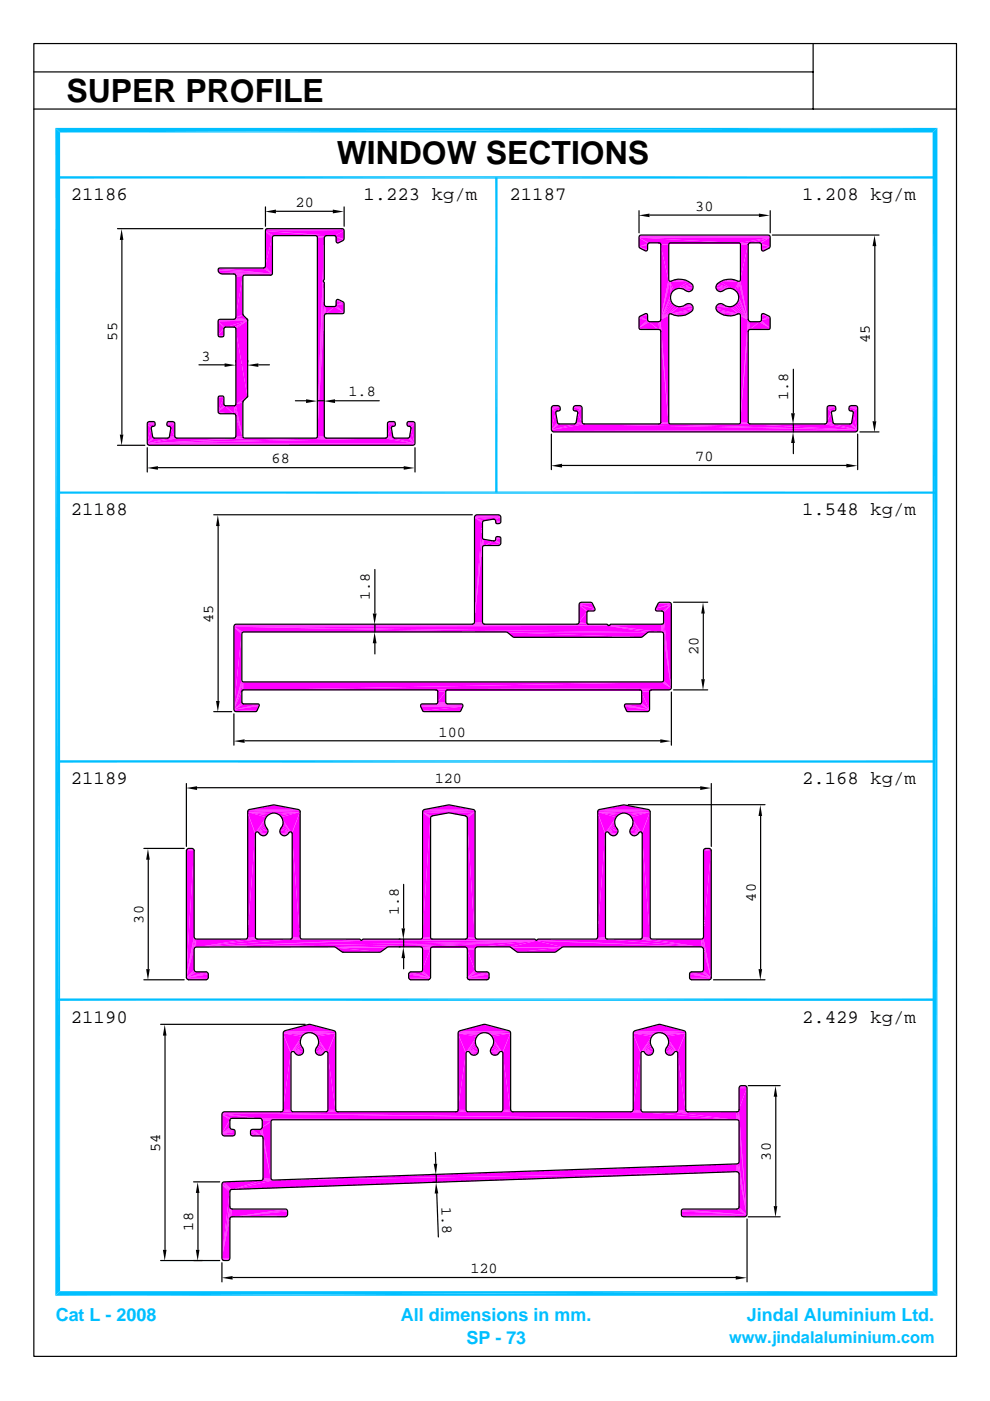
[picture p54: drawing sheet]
<svg xmlns="http://www.w3.org/2000/svg" width="210mm" height="297mm" viewBox="0 0 210 297" stroke-linecap="round" stroke-linejoin="round" font-family="sans-serif">
<defs><g id="words">
<g font-size="6.8">
<text x="14.1" y="21.5">SUPER PROFILE</text>
<text x="71.4" y="34.7">WINDOW SECTIONS</text>
</g>
<g font-size="4">
<text x="15" y="42.5">21186</text>
<text x="77" y="42.5">1.223 kg/m</text>
<text x="108" y="42.5">21187</text>
<text x="170.1" y="42.5">1.208 kg/m</text>
<text x="15" y="109.3">21188</text>
<text x="170.1" y="109.3">1.548 kg/m</text>
<text x="15" y="166.3">21189</text>
<text x="170.1" y="166.3">2.168 kg/m</text>
<text x="15" y="216.8">21190</text>
<text x="170.1" y="216.8">2.429 kg/m</text>
</g>
<g font-size="3.8" fill="#00bfff">
<text x="11.8" y="280.1">Cat L - 2008</text>
<text x="85" y="280.1">All dimensions in mm.</text>
<text x="158.4" y="280.1">Jindal Aluminium Ltd.</text>
<text x="98.9" y="285.1">SP - 73</text>
</g>
<text font-size="3.5" fill="#00bfff" x="154.6" y="284.7">www.jindalaluminium.com</text>
<g font-size="3.2">
<text x="62.7" y="43.9">20</text>
<text x="147.4" y="44.7">30</text>
<text x="24.8" y="72.2" transform="rotate(-90 24.8 72.2)">55</text>
<text x="42.8" y="76.4">3</text>
<text x="184.4" y="72.7" transform="rotate(-90 184.4 72.7)">45</text>
<text x="73.9" y="84.1">1.8</text>
<text x="167.1" y="84.7" transform="rotate(-90 167.1 84.7)">1.8</text>
<text x="57.6" y="98.2">68</text>
<text x="147.4" y="97.8">70</text>
<text x="78.4" y="127.2" transform="rotate(-90 78.4 127.2)">1.8</text>
<text x="45.2" y="132" transform="rotate(-90 45.2 132)">45</text>
<text x="148.1" y="138.9" transform="rotate(-90 148.1 138.9)">20</text>
<text x="93" y="156.2">100</text>
<text x="92.2" y="166.1">120</text>
<text x="160.2" y="191.2" transform="rotate(-90 160.2 191.2)">40</text>
<text x="30.4" y="195.8" transform="rotate(-90 30.4 195.8)">30</text>
<text x="84.5" y="194" transform="rotate(-90 84.5 194)">1.8</text>
<text x="34" y="244.2" transform="rotate(-90 34 244.2)">54</text>
<text x="163.4" y="246.1" transform="rotate(-90 163.4 246.1)">30</text>
<text x="93.6" y="255.9" transform="rotate(88 93.6 255.9)">1.8</text>
<text x="40.9" y="260.9" transform="rotate(-90 40.9 260.9)">18</text>
<text x="99.7" y="269.9">120</text>
</g>
</g></defs>
<path d="M39.5 207.4h4.6M39.5 207.6h4.5M39.7 207.8h4.2M86.6 207.4h4.6M86.7 207.6h4.4M86.8 207.8h4.2M99 207.4h4.6M99.1 207.6h4.5M99.2 207.8h4.2M146.1 207.4h4.6M146.2 207.6h4.5M146.3 207.8h4.2" fill="none" stroke="#f0f" stroke-width=".21"/>
<g fill="#f0f">
<path d="M39.5 207.3l4.6-.7v.7z"/>
<path d="M146.1 206.6l4.6 .7h-4.6z"/>
<path d="M99 207.3l4.6-.7v.7z"/>
<path d="M86.6 206.6l4.6 .7h-4.6z"/>
<path d="M39.5 207.3l4.5-.9 .1 .2z"/>
<path d="M146.2 206.4l4.5 .9-4.6-.7z"/>
<path d="M99 207.3l4.6-.9v.2z"/>
<path d="M86.7 206.4l4.5 .9-4.6-.7z"/>
<path d="M39.5 207.3l4.4-1.1 .1 .2z"/>
<path d="M146.2 206.4l.1-.2 4.4 1.1z"/>
<path d="M99 207.3l4.4-1.1 .2 .2z"/>
<path d="M86.7 206.4l.1-.2 4.4 1.1z"/>
<path d="M39.5 207.3l4.1-1.2 .3 .1z"/>
<path d="M39.5 207.3l2.1-1.2h2z"/>
<path d="M146.3 206.2l.3-.1 4.1 1.2z"/>
<path d="M146.6 206.1h2l2.1 1.2z"/>
<path d="M99 207.3l4.2-1.2 .2 .1z"/>
<path d="M99 207.3l2.1-1.2h2.1z"/>
<path d="M86.8 206.2l.2-.1 4.2 1.2z"/>
<path d="M87 206.1h2.1l2.1 1.2z"/>
<path d="M39.5 207.3l1.9-1.2h.2z"/>
<path d="M148.6 206.1h.2l1.9 1.2z"/>
<path d="M99 207.3l1.9-1.2h.2z"/>
<path d="M89.1 206.1h.2l1.9 1.2z"/>
<path d="M39.5 207.3l1.7-1.4 .2 .2z"/>
<path d="M148.8 206.1l.2-.2 1.7 1.4z"/>
<path d="M99 207.3l1.8-1.4 .1 .2z"/>
<path d="M89.3 206.1l.2-.2 1.7 1.4z"/>
<path d="M41.1 205.6l.1 .3-1.7 1.4z"/>
<path d="M149.1 205.6l1.6 1.7-1.7-1.4z"/>
<path d="M100.7 205.6l.1 .3-1.8 1.4z"/>
<path d="M89.5 205.6l1.7 1.7-1.7-1.4z"/>
</g>
<path d="M72.4 201.9h8.3M72.5 201.9h8.1M109.5 201.9h8.3M109.6 201.9h8.1" fill="none" stroke="#f0f" stroke-width=".21"/>
<g fill="#f0f">
<path d="M41.1 201.3v4.3l-1.6 1.7z"/>
<path d="M149.1 201.3l1.6 6-1.6-1.7z"/>
<path d="M91.2 201.3v6l-1.7-1.7z"/>
<path d="M99 201.3l1.7 4.3-1.7 1.7z"/>
<path d="M89.5 201.3h1.7l-1.7 4.3z"/>
<path d="M99 201.3h1.7v4.3z"/>
<path d="M41.2 201.1l-1.7 6.2z"/>
<path d="M149 201.1l1.7 6.2z"/>
<path d="M89.5 201.3l1.8-.2-.1 .2z"/>
<path d="M89.5 201.1h1.8l-1.8 .2z"/>
<path d="M98.9 201.1l1.8 .2h-1.7z"/>
<path d="M98.9 201.1h1.9l-.1 .2z"/>
<path d="M71.1 200.9l9.6 1h-8.3z"/>
<path d="M71.1 200.9h10.9l-1.3 1z"/>
<path d="M109.5 201.9l9.6-1-1.3 1z"/>
<path d="M108.2 200.9h10.9l-9.6 1z"/>
<path d="M89.5 201.1l1.9-.2-.1 .2z"/>
</g>
<path d="M89.3 201h2.1" fill="none" stroke="#f0f" stroke-width=".21"/>
<path d="M98.8 200.9l2 .2h-1.9z" fill="#f0f"/>
<path d="M70.9 200.8h11.4M71 200.9h11.1M98.8 201h2.1M101.1 200.8l-12 .1M108 200.8h11.3M108.1 200.9h11.1" fill="none" stroke="#f0f" stroke-width=".21"/>
<g fill="#f0f">
<path d="M101.1 200.8l12.6-1.3-5.7 1.3z"/>
<path d="M108 200.8l5.7-1.3 5.6 1.3z"/>
<path d="M113.7 199.5l34.9 1.3h-29.3z"/>
<path d="M89.1 200.8l24.6-1.3-12.6 1.3z"/>
<path d="M82.3 200.8l31.4-1.3-24.6 1.3z"/>
<path d="M70.9 200.8l42.8-1.3-31.4 1.3z"/>
<path d="M41.6 200.9l72.1-1.4-42.8 1.3z"/>
<path d="M41.6 200.9l34.9-1.4h37.2z"/>
</g>
<path d="M76.5 199.4h37.2" fill="none" stroke="#f0f" stroke-width=".21"/>
<g fill="#f0f">
<path d="M113.7 199.5l.1-.2 34.8 1.5z"/>
<path d="M41.6 200.9l34.8-1.6 .1 .2z"/>
</g>
<path d="M76.5 199.4h37M76.8 199.2h36.7" fill="none" stroke="#f0f" stroke-width=".21"/>
<g fill="#f0f">
<path d="M113.8 199.3l14.9-.1 19.9 1.6z"/>
<path d="M128.7 199.2h7l12.9 1.6z"/>
<path d="M41.6 200.9l20-1.7 14.8 .1z"/>
<path d="M41.6 200.9l12.9-1.7h7.1z"/>
</g>
<path d="M76.8 199.2h36.5M76.9 199.2h36.4" fill="none" stroke="#f0f" stroke-width=".21"/>
<path d="M135.7 199.2h2.6l10.3 1.6z" fill="#f0f"/>
<path d="M61.6 199.2h14.8M113.8 199.2h14.9" fill="none" stroke="#f0f" stroke-width=".21"/>
<g fill="#f0f">
<path d="M41.6 200.9l10.4-1.7h2.5z"/>
<path d="M41.6 199.2h10.4l-10.4 1.7z"/>
<path d="M41.6 199.2v1.7h-.2z"/>
<path d="M41.6 199.2l-.2 1.7-.2 .2z"/>
<path d="M41.6 199.2l-.4 1.9-1.7 6.2z"/>
</g>
<path d="M91.6 199.2h21.7M113.8 199.2h12.4" fill="none" stroke="#f0f" stroke-width=".21"/>
<g fill="#f0f">
<path d="M138.3 199.2h10.3v1.6z"/>
<path d="M148.6 199.2l.2 1.7-.2-.1z"/>
<path d="M148.6 199.2l.4 1.9-.2-.2z"/>
<path d="M148.6 199.2l2.1 8.1-1.7-6.2z"/>
</g>
<path d="M52 199.1h2.5M61.6 199.1h2.5M64.1 199.2h12.3M89.1 199.1h2.5M98.6 199.1h2.5M126.2 199.1h2.5M135.7 199.1h2.6" fill="none" stroke="#f0f" stroke-width=".21"/>
<path d="M41.4 199.1l.2 .1-2.1 8.1z" fill="#f0f"/>
<path d="M52 199.1h2.3M61.7 199.1h2.4M89.1 199.1h2.3M98.8 199.1h2.3M126.2 199.1h2.3M135.9 199.1h2.4" fill="none" stroke="#f0f" stroke-width=".21"/>
<path d="M148.6 199.2l.2-.1 1.9 8.2z" fill="#f0f"/>
<path d="M52.2 199.1h2.1M61.7 199.1h2.1M89.3 199.1h2.1M98.8 199.1h2.1M126.4 199.1h2.1M135.9 199.1h2.1" fill="none" stroke="#f0f" stroke-width=".21"/>
<g fill="#f0f">
<path d="M61.8 199h1.8l.2 .1z"/>
<path d="M136.1 199h1.7l.2 .1z"/>
<path d="M41.2 199l.2 .1-1.9 8.2z"/>
<path d="M52.4 199h1.7l-1.9 .1z"/>
<path d="M126.6 199h1.8l-2 .1z"/>
<path d="M89.5 199h1.8l-2 .1z"/>
<path d="M99 199h1.8l.1 .1z"/>
<path d="M149 199l1.7 8.3-1.9-8.2z"/>
<path d="M136.1 198.8l1.7 .2h-1.7z"/>
<path d="M61.9 198.8l1.7 .2h-1.8z"/>
<path d="M126.6 199l1.7-.2 .1 .2z"/>
<path d="M89.5 199l1.7-.2 .1 .2z"/>
<path d="M52.4 199l1.7-.2v.2z"/>
<path d="M99 198.8l1.8 .2h-1.8z"/>
<path d="M41.1 198.7l.1 .3-1.7 8.3z"/>
<path d="M61.9 198.8l1.7-.1v.3z"/>
<path d="M136.1 198.8l1.7-.1v.3z"/>
<path d="M52.5 198.7l1.6 .1-1.7 .2z"/>
<path d="M89.5 198.7l1.7 .1-1.7 .2z"/>
<path d="M126.7 198.7l1.6 .1-1.7 .2z"/>
<path d="M99 198.8l1.7-.1 .1 .3z"/>
<path d="M149.1 198.7l1.6 8.6-1.7-8.3z"/>
<path d="M41.1 180.4v18.3l-1.6 8.6z"/>
<path d="M150.7 180.4v26.9l-1.6-8.6z"/>
<path d="M39.5 180.4h1.6l-1.6 26.9z"/>
<path d="M149.1 180.4h1.6l-1.6 18.3z"/>
<path d="M39.5 180.2l1.6 .2h-1.6z"/>
<path d="M149.1 180.4l1.6-.2v.2z"/>
<path d="M39.5 180.2h1.6v.2z"/>
<path d="M149.1 180.2h1.6l-1.6 .2z"/>
<path d="M39.5 180.2l.2-.2 1.4 .2z"/>
<path d="M39.7 180h1.2l.2 .2z"/>
<path d="M149.1 180.2l1.4-.2 .2 .2z"/>
<path d="M149.1 180.2l.2-.2h1.2z"/>
<path d="M39.9 179.9l1 .1z"/>
<path d="M39.7 180h1.2z"/>
<path d="M149.3 180l1-.1z"/>
<path d="M149.3 180h1.2z"/>
<path d="M55.3 177.2h.8z"/>
<path d="M129.5 177.2h.8z"/>
<path d="M59.9 177.2h.8z"/>
<path d="M134.1 177.2h.8z"/>
<path d="M55.3 177.2l1.1-.2-.3 .2z"/>
<path d="M129.5 177.2l1.1-.2-.3 .2z"/>
<path d="M59.6 177l1.1 .2h-.8z"/>
<path d="M133.8 177l1.1 .2h-.8z"/>
<path d="M129.2 176.9l1.4 .1-1.1 .2z"/>
<path d="M55 176.9l1.4 .1-1.1 .2z"/>
<path d="M59.6 177l1.4-.1-.3 .3z"/>
<path d="M133.8 177l1.4-.1-.3 .3z"/>
<path d="M54.1 176.8v22l-1.6-.1z"/>
<path d="M128.3 176.8v22l-1.6-.1z"/>
<path d="M136.1 176.8l1.7 21.9-1.7 .1z"/>
<path d="M61.9 176.8l1.7 21.9-1.7 .1z"/>
<path d="M54.9 176.8l1.5 .2-1.4-.1z"/>
<path d="M129.1 176.8l1.5 .2-1.4-.1z"/>
<path d="M133.8 177l1.5-.2-.1 .1z"/>
<path d="M59.6 177l1.5-.2-.1 .1z"/>
<path d="M129.1 176.8l1.8-.1-.3 .3z"/>
<path d="M54.9 176.8l1.7-.1-.2 .3z"/>
<path d="M133.6 176.7l1.7 .1-1.5 .2z"/>
<path d="M59.4 176.7l1.7 .1-1.5 .2z"/>
<path d="M54.8 176.6l1.8 .1-1.7 .1z"/>
<path d="M129 176.6l1.9 .1-1.8 .1z"/>
<path d="M133.6 176.7l1.8-.1-.1 .2z"/>
<path d="M59.4 176.7l1.8-.1-.1 .2z"/>
<path d="M54.7 176.5l1.9 .2-1.8-.1z"/>
<path d="M128.9 176.5l2 .2-1.9-.1z"/>
<path d="M133.6 176.7l2-.2-.2 .1z"/>
</g>
<path d="M59.4 176.6h2" fill="none" stroke="#f0f" stroke-width=".25"/>
<path d="M54.5 176.6h2.1M59.4 176.6h2.2M128.7 176.6h2.2M133.6 176.6h2.2" fill="none" stroke="#f0f" stroke-width=".3"/>
<path d="M54.5 176.6h2.3M59.3 176.6h2.3M128.7 176.6h2.3M133.5 176.6h2.3" fill="none" stroke="#f0f" stroke-width=".34"/>
<path d="M54.5 176.2h2.3M59.3 176.2h2.3M128.7 176.2h2.3M133.5 176.2h2.3" fill="none" stroke="#f0f" stroke-width=".42"/>
<g fill="#f0f">
<path d="M54.5 176.4l2-.7 .2 .3z"/>
<path d="M54.3 176.5l2.2-.8z"/>
<path d="M128.7 176.4l2-.7 .2 .3z"/>
<path d="M128.5 176.5l2.2-.8z"/>
<path d="M59.5 175.7l2.1 .7-2.3-.4z"/>
<path d="M59.5 175.7l2.2 .8z"/>
<path d="M133.7 175.7l2.1 .7-2.3-.4z"/>
<path d="M133.7 175.7l2.2 .8z"/>
<path d="M128.5 176.5l1.9-1.3 .3 .5z"/>
<path d="M54.3 176.5l2-1.3 .2 .5z"/>
<path d="M59.8 175.2l1.9 1.3-2.2-.8z"/>
<path d="M134 175.2l1.9 1.3-2.2-.8z"/>
<path d="M128.5 176.5l1.8-1.8 .1 .5z"/>
<path d="M54.3 176.5l1.8-1.8 .2 .5z"/>
<path d="M59.9 174.7l1.8 1.8-1.9-1.3z"/>
<path d="M134.1 174.7l1.8 1.8-1.9-1.3z"/>
<path d="M130.3 174.2v.5l-1.8 1.8z"/>
<path d="M130.3 174.2l-1.9 2.4z"/>
<path d="M56 174.2l.1 .5-1.8 1.8z"/>
<path d="M56 174.2l-1.9 2.4z"/>
<path d="M59.9 174.2l1.8 2.3-1.8-1.8z"/>
<path d="M59.9 174.2l1.9 2.4z"/>
<path d="M134.2 174.2l1.7 2.3-1.8-1.8z"/>
<path d="M134.2 174.2l1.9 2.4z"/>
<path d="M130.4 173.7l-.1 .5-1.9 2.4z"/>
<path d="M56.2 173.7l-.2 .5-1.9 2.4z"/>
<path d="M59.8 173.7l2 2.9-1.9-2.4z"/>
<path d="M134 173.7l2.1 2.9-1.9-2.4z"/>
<path d="M99 173.5l1.7 25.2-1.7 .1z"/>
<path d="M91.2 173.5v25.3l-1.7-.1z"/>
<path d="M130.6 173.3l-2.2 3.3z"/>
<path d="M56.4 173.3l-2.3 3.3z"/>
<path d="M59.6 173.3l2.2 3.3z"/>
<path d="M133.8 173.3l2.3 3.3z"/>
<path d="M58.3 172.5l5.3-.3-4.8 .4z"/>
<path d="M58.8 172.6l4.8-.4-4.4 .7z"/>
<path d="M59.2 172.9l4.4-.7-4 1.1z"/>
<path d="M59.6 173.3l4-1.1-1.8 4.4z"/>
<path d="M63.6 172.2l-1.7 4.6z"/>
<path d="M63.6 172.2v26.5l-1.7-21.9z"/>
<path d="M132.5 172.5l5.3-.3-4.8 .4z"/>
<path d="M133 172.6l4.8-.4-4.4 .7z"/>
<path d="M133.4 172.9l4.4-.7-4 1.1z"/>
<path d="M133.8 173.3l4-1.1-1.7 4.4z"/>
<path d="M137.8 172.2l-1.7 4.6z"/>
<path d="M137.8 172.2v26.5l-1.7-21.9z"/>
</g>
<path d="M126.7 172.3h11.1" fill="none" stroke="#f0f" stroke-width=".3"/>
<g fill="#f0f">
<path d="M126.7 172.2l5.3 .3-.6 .1z"/>
<path d="M126.7 172.2l4.7 .4-.4 .3z"/>
<path d="M126.7 172.2l4.3 .7-.4 .4z"/>
<path d="M126.7 172.2l3.9 1.1-2.2 3.3z"/>
<path d="M126.7 172.2l1.6 4.6z"/>
<path d="M126.7 172.2l1.6 4.6-1.6 21.9z"/>
</g>
<path d="M52.5 172.3h11.1" fill="none" stroke="#f0f" stroke-width=".3"/>
<g fill="#f0f">
<path d="M52.5 172.2l5.2 .3-.5 .1z"/>
<path d="M52.5 172.2l4.7 .4-.4 .3z"/>
<path d="M52.5 172.2l4.3 .7-.4 .4z"/>
<path d="M52.5 172.2l3.9 1.1-2.3 3.3z"/>
<path d="M52.5 172.2l1.6 4.6z"/>
<path d="M52.5 172.2l1.6 4.6-1.6 21.9z"/>
</g>
<path d="M95.1 172.3h5.6" fill="none" stroke="#f0f" stroke-width=".25"/>
<g fill="#f0f">
<path d="M95.2 172.4l5.5-.2-2.1 .8z"/>
<path d="M98.6 173l2.1-.8-1.9 1z"/>
<path d="M98.8 173.2l1.9-1-1.7 1.1z"/>
<path d="M99 173.3l1.7-1.1-1.7 1.3z"/>
<path d="M99 173.5l1.7-1.3v26.5z"/>
</g>
<path d="M89.5 172.3h11.2" fill="none" stroke="#f0f" stroke-width=".25"/>
<g fill="#f0f">
<path d="M89.5 172.2l5.5 .2-3.4 .6z"/>
<path d="M89.5 172.2l2.1 .8z"/>
<path d="M89.5 172.2l2 .9z"/>
<path d="M89.5 172.2l1.9 .9z"/>
<path d="M89.5 172.2l1.9 1z"/>
<path d="M89.5 172.2l1.8 1.1z"/>
<path d="M89.5 172.2l1.7 1.2z"/>
<path d="M89.5 172.2l1.7 1.3z"/>
<path d="M89.5 172.2l1.7 1.3-1.7 25.2z"/>
</g>
<path d="M52.5 172h11.1M52.5 171.9h11M52.6 171.7h10.8M89.5 172h11.2M89.6 171.9h11M89.7 171.7h10.8M126.7 172h11.1M126.7 171.9h11M126.8 171.7h10.8" fill="none" stroke="#f0f" stroke-width=".21"/>
<g fill="#f0f">
<path d="M52.8 171.7l5.3-1 5.1 1z"/>
<path d="M127 171.7l5.3-1 5.1 1z"/>
<path d="M127 171.7l5.3-1z"/>
<path d="M52.8 171.7l5.3-1z"/>
<path d="M89.9 171.7l5.3-1 5.1 1z"/>
<path d="M89.9 171.7l5.3-1z"/>
<path d="M57.9 170.7h.2z"/>
<path d="M132.1 170.7h.2z"/>
<path d="M95 170.7h.2z"/>
<path d="M47.2 267.3h1z"/>
<path d="M47.2 267.3h1.2z"/>
<path d="M47.1 267.1l1.3 .2h-1.2z"/>
<path d="M47.1 267.1h1.5l-.2 .2z"/>
<path d="M47 266.9l1.6 .2h-1.5z"/>
<path d="M47 266.9h1.7l-.1 .2z"/>
<path d="M48.7 258.5v8.4h-1.7z"/>
</g>
<path d="M49.1 258h11.6M144.4 257.9h13.8M144.4 257.7h13.9M144.6 258h13.5" fill="none" stroke="#f0f" stroke-width=".21"/>
<path d="M49.1 257.9h11.7" fill="none" stroke="#f0f" stroke-width=".25"/>
<path d="M49.1 258l11.8-.4-.1 .2z" fill="#f0f"/>
<path d="M144.4 257.7h13.9" fill="none" stroke="#f0f" stroke-width=".21"/>
<g fill="#f0f">
<path d="M49.1 258l11.8-1.2v.8z"/>
<path d="M144.4 256.8l13.9 .8h-13.9z"/>
<path d="M49.1 258l11.7-1.4 .1 .2z"/>
<path d="M144.4 256.6l13.9 1-13.9-.8z"/>
<path d="M49.1 258l11.6-1.6 .1 .2z"/>
<path d="M144.4 256.6l.2-.2 13.7 1.2z"/>
<path d="M144.6 256.4h11.6l2.1 1.2z"/>
</g>
<path d="M144.6 256.4h11.6" fill="none" stroke="#f0f" stroke-width=".21"/>
<g fill="#f0f">
<path d="M49.1 258l11.6-1.6z"/>
<path d="M49.1 256.4h11.4l-11.4 1.6z"/>
<path d="M49.1 256.4v1.6l-.2 .1z"/>
<path d="M49.1 256.4l-.2 1.7-.2 .2z"/>
<path d="M49.1 256.4l-.4 2.1z"/>
<path d="M156.2 256.4l.2-.1 1.9 1.3z"/>
<path d="M48.9 256.3l.2 .1-.4 2.1z"/>
<path d="M48.9 256.3l-.2 2.2-1.7 8.4z"/>
<path d="M156.4 256.3l.2-.2 1.7 1.5z"/>
<path d="M48.7 256.1l.2 .2-1.9 10.6z"/>
<path d="M156.6 255.9l1.7 1.7-1.7-1.5z"/>
<path d="M48.7 255.9l-1.7 11z"/>
<path d="M48.7 252.7v3.2l-1.7 11z"/>
<path d="M47 251.1l2.1 1.2h-.2z"/>
<path d="M47 251.1l1.9 1.2-.2 .2z"/>
<path d="M47 251.1l1.7 1.4v.2z"/>
<path d="M47 251.1l1.7 1.6-1.7 14.2z"/>
<path d="M47.1 250.9l2 1.4-2.1-1.2z"/>
<path d="M47.1 250.9l.1-.2 1.9 1.6z"/>
<path d="M47.2 250.7l.3-.1 1.6 1.7z"/>
<path d="M47.5 250.6l7.8-.3-6.2 2z"/>
<path d="M49.1 252.3l6.4-2z"/>
<path d="M49.1 252.3l6.4-2h2.4z"/>
</g>
<path d="M55.5 250.2l2.4 .1" fill="none" stroke="#f0f" stroke-width=".21"/>
<g fill="#f0f">
<path d="M55.7 250.1l1.7-.1 .2 .2z"/>
<path d="M55.7 249.9l1.7 .1-1.7 .1z"/>
<path d="M55.7 249.9l1.7-.1v.2z"/>
<path d="M156.6 248.9l1.7 8.7-1.7-1.7z"/>
<path d="M49.1 252.3l8.8-2 98.3-1.8z"/>
<path d="M57.9 250.3l98.3-3.5v1.7z"/>
<path d="M156.2 246.8l.2-.1-.2 1.8z"/>
<path d="M156.4 246.7v1.9l-.2-.1z"/>
<path d="M156.4 246.7l.2 2-.2-.1z"/>
</g>
<path d="M156.5 246.7v2.2" fill="none" stroke="#f0f" stroke-width=".21"/>
<g fill="#f0f">
<path d="M156.4 246.7l1.9 10.9-1.7-8.7z"/>
<path d="M156.4 246.7l.2-.1 1.7 11z"/>
<path d="M156.6 246.4l1.7 11.2z"/>
<path d="M55.7 241.4l1.7 8.4-1.7 .1z"/>
</g>
<path d="M47.2 240.9h2.4" fill="none" stroke="#f0f" stroke-width=".21"/>
<path d="M53.3 240.8l1.9 .1z" fill="#f0f"/>
<path d="M47 240.5h2.8M47.1 240.7h2.6" fill="none" stroke="#f0f" stroke-width=".21"/>
<path d="M53.1 240.8h2.1" fill="none" stroke="#f0f" stroke-width=".25"/>
<g fill="#f0f">
<path d="M53 240.4l2.2 .5-2.1-.2z"/>
<path d="M47 240.4l2.8-.4v.4z"/>
<path d="M53 240l2.2 .9-2.2-.5z"/>
<path d="M53 240l2.5 .9z"/>
<path d="M47 240.4l2.7-.7 .1 .3z"/>
<path d="M53.1 239.7l2.4 1.2-2.5-.9z"/>
<path d="M47 240.4l2.6-.8 .1 .1z"/>
<path d="M53.1 239.7l.2-.1 2.2 1.3z"/>
<path d="M47 240.4l2.1-.9 .5 .1z"/>
<path d="M49.1 239.5l.5 .1z"/>
<path d="M53.3 239.6l.2-.1 2 1.4z"/>
<path d="M53.5 239.5h1.6l.4 1.4z"/>
<path d="M55.1 239.5l.6 1.6z"/>
<path d="M47 240.4l1.9-1 .2 .1z"/>
<path d="M55.1 239.5l.2-.1 .4 1.7z"/>
<path d="M55.3 239.4l.4 2z"/>
<path d="M47 240.4l1.7-1.1 .2 .1z"/>
</g>
<path d="M55.5 239.3v2.1" fill="none" stroke="#f0f" stroke-width=".42"/>
<g fill="#f0f">
<path d="M55.5 239.3l1.9 10.5-1.7-8.4z"/>
<path d="M47 240.4l1.7-1.4v.3z"/>
<path d="M55.5 239l1.9 10.8-1.9-10.5z"/>
<path d="M55.5 239l1.9-1.1v11.9z"/>
<path d="M156.6 237.9l1.7 19.7-1.7-11.2z"/>
<path d="M55.5 239l1.9-1.3v.2z"/>
<path d="M48.7 237.6v1.4l-1.7 1.4z"/>
<path d="M55.5 237.6l1.9 .1-1.9 1.3z"/>
</g>
<path d="M55.5 237.6h2.1M55.5 237.6h2.4" fill="none" stroke="#f0f" stroke-width=".21"/>
<path d="M48.7 237.4l-1.7 3z" fill="#f0f"/>
<path d="M55.5 237.4h100.7" fill="none" stroke="#f0f" stroke-width=".21"/>
<path d="M55.3 237.3h100.9M55.5 237.5h2.4" fill="none" stroke="#f0f" stroke-width=".25"/>
<path d="M55.1 237.3h101.1" fill="none" stroke="#f0f" stroke-width=".3"/>
<g fill="#f0f">
<path d="M47 236.2l8.1 1h-6z"/>
<path d="M47 236.2l2.1 1h-.2z"/>
<path d="M47 236.2l1.9 1-.2 .2z"/>
<path d="M47 236.2l1.7 1.2-1.7 3z"/>
<path d="M47.1 236l8 1.2-8.1-1z"/>
<path d="M47.1 236l109.1 1.5-101.1-.3z"/>
<path d="M47.1 236l.1-.1 109 1.6z"/>
<path d="M47.2 235.9l89.1-.1 19.9 1.7z"/>
<path d="M136.3 235.8h6.9l13 1.7z"/>
<path d="M143.2 235.8h13v1.7z"/>
<path d="M156.2 235.8l.2 1.7h-.2z"/>
<path d="M156.2 235.8l.4 1.9-.2-.2z"/>
<path d="M156.2 235.8l.4 2.1z"/>
</g>
<path d="M47.2 235.8h89.1M59.5 235.8h74.2M143.2 235.8h13" fill="none" stroke="#f0f" stroke-width=".21"/>
<path d="M156.2 235.8l.2-.1 .2 2.2z" fill="#f0f"/>
<path d="M59.5 235.8h2.6M69 235.8h2.6M96.6 235.8h2.6M106.1 235.8h2.6M133.7 235.8h2.4M133.9 235.7h2.2M143.4 235.8h2.4M143.4 235.7h2.1M156.5 235.6v2.3" fill="none" stroke="#f0f" stroke-width=".21"/>
<path d="M156.6 235.6l1.7 22-1.7-19.7z" fill="#f0f"/>
<path d="M96.9 235.7h2.1" fill="none" stroke="#f0f" stroke-width=".21"/>
<path d="M133.9 235.7l.2-.1h1.8z" fill="#f0f"/>
<path d="M59.8 235.7h2.1" fill="none" stroke="#f0f" stroke-width=".21"/>
<path d="M143.6 235.6h1.8l.1 .1z" fill="#f0f"/>
<path d="M69.2 235.7h2.1M106.3 235.7h2.2" fill="none" stroke="#f0f" stroke-width=".21"/>
<g fill="#f0f">
<path d="M69.4 235.6h1.8l-2 .1z"/>
<path d="M106.5 235.6h1.8l.2 .1z"/>
<path d="M59.9 235.6h1.8l.2 .1z"/>
<path d="M97 235.6h1.8l.2 .1z"/>
<path d="M143.6 235.4l1.8 .2h-1.8z"/>
<path d="M134.1 235.6l1.7-.2 .1 .2z"/>
<path d="M156.6 235.3l1.7 22.3z"/>
<path d="M60 235.3l1.7 .3h-1.8z"/>
<path d="M97.1 235.3l1.7 .3h-1.8z"/>
<path d="M134.2 235.3l1.6 .1-1.7 .2z"/>
<path d="M106.6 235.3l1.7 .3h-1.8z"/>
<path d="M143.6 235.4l1.7-.1 .1 .3z"/>
<path d="M106.6 235.3h1.6l.1 .3z"/>
<path d="M69.5 235.3l1.7 .3h-1.8z"/>
<path d="M69.5 235.3h1.6l.1 .3z"/>
<path d="M97.1 235.3h1.7v.3z"/>
<path d="M60 235.3h1.6l.1 .3z"/>
<path d="M158.3 230.7v26.9l-1.7-22.3z"/>
<path d="M156.6 230.7h1.7l-1.7 4.6z"/>
<path d="M156.6 230.7l1.6-.3 .1 .3z"/>
<path d="M156.7 230.4h1.5l-1.6 .3z"/>
<path d="M156.7 230.4l1.4-.1 .1 .1z"/>
<path d="M156.7 230.4l.2-.1h1.2z"/>
<path d="M156.9 230.3l1-.1z"/>
<path d="M156.9 230.3h1.2z"/>
<path d="M100 223.7l.8 .1z"/>
<path d="M137.1 223.7l.7 .1z"/>
<path d="M104.6 223.8l.7-.1z"/>
<path d="M67.5 223.8l.7-.1z"/>
<path d="M141.7 223.8l.7-.1z"/>
<path d="M62.9 223.7l.7 .1z"/>
<path d="M67.1 223.6l1.1 .1-.7 .1z"/>
<path d="M141.4 223.6l1 .1-.7 .1z"/>
<path d="M104.2 223.6l1.1 .1-.7 .1z"/>
<path d="M62.9 223.7l1.1-.1-.4 .2z"/>
<path d="M137.1 223.7l1.1-.1-.4 .2z"/>
<path d="M100 223.7l1-.1-.2 .2z"/>
<path d="M99.7 223.5l1.3 .1-1 .1z"/>
<path d="M136.8 223.5l1.4 .1-1.1 .1z"/>
<path d="M104.2 223.6l1.4-.1-.3 .2z"/>
<path d="M67.1 223.6l1.4-.1-.3 .2z"/>
<path d="M141.4 223.6l1.3-.1-.3 .2z"/>
<path d="M62.6 223.5l1.4 .1-1.1 .1z"/>
<path d="M143.6 223.3l1.7 12-1.7 .1z"/>
<path d="M69.5 223.3l1.6 12h-1.6z"/>
<path d="M106.6 223.3l1.6 12h-1.6z"/>
<path d="M135.8 223.3v12.1l-1.6-.1z"/>
<path d="M98.8 223.3v12h-1.7z"/>
<path d="M61.6 223.3v12h-1.6z"/>
<path d="M67.1 223.6l1.6-.3-.2 .2z"/>
<path d="M141.4 223.6l1.4-.3-.1 .2z"/>
<path d="M104.2 223.6l1.5-.3-.1 .2z"/>
<path d="M136.7 223.3l1.5 .3-1.4-.1z"/>
<path d="M99.6 223.3l1.4 .3-1.3-.1z"/>
<path d="M62.4 223.3l1.6 .3-1.4-.1z"/>
<path d="M66.9 223.3h1.8l-1.6 .3z"/>
<path d="M62.4 223.3h1.8l-.2 .3z"/>
<path d="M104 223.3h1.7l-1.5 .3z"/>
<path d="M141.1 223.3h1.7l-1.4 .3z"/>
<path d="M99.6 223.3h1.7l-.3 .3z"/>
<path d="M136.7 223.3h1.7l-.2 .3z"/>
<path d="M104 223.3l1.9-.2-.2 .2z"/>
<path d="M66.9 223.3l1.9-.2-.1 .2z"/>
<path d="M141.1 223.3l1.9-.2-.2 .2z"/>
<path d="M62.3 223.1l1.9 .2h-1.8z"/>
<path d="M136.5 223.1l1.9 .2h-1.7z"/>
<path d="M99.4 223.1l1.9 .2h-1.7z"/>
<path d="M104 223.3l2-.3-.1 .1z"/>
</g>
<path d="M62.2 223.1h2M66.9 223.1h2M141.1 223.1h2" fill="none" stroke="#f0f" stroke-width=".3"/>
<g fill="#f0f">
<path d="M99.3 223l2 .3-1.9-.2z"/>
<path d="M136.4 223l2 .3-1.9-.2z"/>
</g>
<path d="M62 223.1h2.2M66.9 223.1h2.2M99.1 223.1h2.2M104 223.1h2.2M136.2 223.1h2.2M141.1 223.1h2.2" fill="none" stroke="#f0f" stroke-width=".3"/>
<path d="M62 223.1h2.3M66.8 223.1h2.3M99.1 223.1h2.3M103.9 223.1h2.3M136.2 223.1h2.3M141 223.1h2.3" fill="none" stroke="#f0f" stroke-width=".38"/>
<g fill="#f0f">
<path d="M66.8 222.5l2.3 .5-2.3-.1z"/>
<path d="M62 223l2.3-.5v.4z"/>
<path d="M104 222.5l2.2 .5-2.3-.1z"/>
<path d="M141.1 222.5l2.2 .5-2.3-.1z"/>
<path d="M136.2 223l2.3-.5v.4z"/>
<path d="M99.1 223l2.2-.5 .1 .4z"/>
<path d="M67 222.2l2.1 .8-2.3-.5z"/>
<path d="M67 222.2l2.3 .8z"/>
<path d="M141.2 222.2l2.1 .8-2.2-.5z"/>
<path d="M141.2 222.2l2.3 .8z"/>
<path d="M104.1 222.2l2.1 .8-2.2-.5z"/>
<path d="M104.1 222.2l2.3 .8z"/>
<path d="M62 223l2.1-.8 .2 .3z"/>
<path d="M61.8 223l2.3-.8z"/>
<path d="M136.2 223l2.1-.8 .2 .3z"/>
<path d="M136 223l2.3-.8z"/>
<path d="M99.1 223l2.1-.8 .1 .3z"/>
<path d="M98.9 223l2.3-.8z"/>
<path d="M67.3 221.8l2 1.2-2.3-.8z"/>
<path d="M104.4 221.8l2 1.2-2.3-.8z"/>
<path d="M141.5 221.8l2 1.2-2.3-.8z"/>
<path d="M61.8 223l2-1.2 .3 .4z"/>
<path d="M136 223l2-1.2 .3 .4z"/>
<path d="M98.9 223l2-1.2 .3 .4z"/>
<path d="M67.5 221.3l1.8 1.7-2-1.2z"/>
<path d="M104.6 221.3l1.8 1.7-2-1.2z"/>
<path d="M141.7 221.3l1.8 1.7-2-1.2z"/>
<path d="M98.9 223l1.9-1.7 .1 .5z"/>
<path d="M136 223l1.8-1.7 .2 .5z"/>
<path d="M63.6 221.3l.2 .5-2 1.2z"/>
<path d="M67.5 220.8l1.8 2.2-1.8-1.7z"/>
<path d="M67.5 220.8l1.9 2.4z"/>
<path d="M104.6 220.8l1.8 2.2-1.8-1.7z"/>
<path d="M104.6 220.8l1.9 2.4z"/>
<path d="M141.7 220.8l1.8 2.2-1.8-1.7z"/>
<path d="M141.7 220.8l1.9 2.4z"/>
<path d="M137.8 220.8v.5l-1.8 1.7z"/>
<path d="M137.8 220.8l-1.9 2.4z"/>
<path d="M100.7 220.8l.1 .5-1.9 1.7z"/>
<path d="M100.7 220.8l-1.9 2.4z"/>
<path d="M63.6 220.8v.5l-1.8 1.7z"/>
<path d="M63.6 220.8l-1.9 2.4z"/>
<path d="M67.4 220.2l2 3-1.9-2.4z"/>
<path d="M104.5 220.2l2 3-1.9-2.4z"/>
<path d="M141.6 220.2l2 3-1.9-2.4z"/>
<path d="M137.9 220.2l-.1 .6-1.9 2.4z"/>
<path d="M100.8 220.2l-.1 .6-1.9 2.4z"/>
<path d="M63.8 220.2l-.2 .6-1.9 2.4z"/>
<path d="M67.1 219.8l2.3 3.4z"/>
<path d="M104.2 219.8l2.3 3.4z"/>
<path d="M141.3 219.8l2.3 3.4z"/>
<path d="M101.1 219.8l-2.3 3.4z"/>
<path d="M138.2 219.8l-2.3 3.4z"/>
<path d="M64 219.8l-2.3 3.4z"/>
</g>
<path d="M60 219.2h4.8" fill="none" stroke="#f0f" stroke-width=".34"/>
<g fill="#f0f">
<path d="M60 219.1l4.3 .3-.3 .4z"/>
<path d="M60 219.1l4 .7-2.3 3.4z"/>
<path d="M60 219.1l1.7 4.1-.1 .1z"/>
<path d="M60 219.1l1.6 4.2-1.6 12z"/>
</g>
<path d="M97.1 219.2h4.8" fill="none" stroke="#f0f" stroke-width=".34"/>
<g fill="#f0f">
<path d="M97.1 219.1l4.3 .3-.3 .4z"/>
<path d="M97.1 219.1l4 .7-2.3 3.4z"/>
<path d="M97.1 219.1l1.7 4.2z"/>
<path d="M97.1 219.1l1.7 4.2-1.7 12z"/>
</g>
<path d="M134.2 219.2h4.8" fill="none" stroke="#f0f" stroke-width=".34"/>
<g fill="#f0f">
<path d="M134.2 219.1l4.4 .3-.4 .4z"/>
<path d="M134.2 219.1l4 .7-2.3 3.4z"/>
<path d="M134.2 219.1l1.6 4.2z"/>
<path d="M134.2 219.1l1.6 4.2-1.6 12z"/>
</g>
<path d="M140.5 219.2h4.8" fill="none" stroke="#f0f" stroke-width=".34"/>
<g fill="#f0f">
<path d="M141 219.4l4.3-.3-4 .7z"/>
<path d="M141.3 219.8l4-.7-1.7 4.1z"/>
<path d="M145.3 219.1l-1.7 4.2z"/>
<path d="M145.3 219.1v16.2l-1.7-12z"/>
</g>
<path d="M103.4 219.2h4.8" fill="none" stroke="#f0f" stroke-width=".34"/>
<g fill="#f0f">
<path d="M103.8 219.4l4.4-.3-4 .7z"/>
<path d="M104.2 219.8l4-.7-1.7 4.1z"/>
<path d="M108.2 219.1l-1.6 4.2z"/>
<path d="M108.2 219.1v16.2l-1.6-12z"/>
</g>
<path d="M66.3 219.2h4.8" fill="none" stroke="#f0f" stroke-width=".34"/>
<g fill="#f0f">
<path d="M66.8 219.4l4.3-.3-4 .7z"/>
<path d="M67.1 219.8l4-.7-1.7 4.1z"/>
<path d="M71.1 219.1l-1.6 4.2-.1-.1z"/>
<path d="M71.1 219.1v16.2l-1.6-12z"/>
</g>
<g fill="none" stroke="#f0f" stroke-width=".21">
<path d="M60 219.1h5.3M60 219h5.3M60 218.8h11M60.2 218.7h10.8M65.8 219.1h5.3M97.1 219.1h5.3M97.1 219h5.3M97.1 218.8h11M97.2 218.7h10.9M102.9 219.1h5.3M134.2 219.1h5.3M134.2 219h5.3"/>
<path d="M134.2 218.8h11M134.4 218.7h10.8M140 219.1h5.3"/>
</g>
<path d="M60 218.9h11M97.1 218.9h11M134.2 218.9h11" fill="none" stroke="#f0f" stroke-width=".25"/>
<path d="M65.8 218.9h5.3M102.9 218.9h5.3M140 218.9h5.3" fill="none" stroke="#f0f" stroke-width=".3"/>
<g fill="#f0f">
<path d="M134.5 218.6l5.4-1.4 5.1 1.4z"/>
<path d="M60.3 218.6l5.4-1.4 5.1 1.4z"/>
<path d="M97.5 218.6l5-1.4 5.4 1.4z"/>
<path d="M60.3 218.6l5.4-1.4z"/>
<path d="M134.5 218.6l5.4-1.4z"/>
<path d="M102.5 217.2l5.4 1.4z"/>
<path d="M65.4 217.2h.3z"/>
<path d="M139.7 217.2h.2z"/>
<path d="M102.5 217.2h.3z"/>
</g>
<path d="M116.8 91.3h65M116.9 91.5h64.8M117.1 91.6h64.5" fill="none" stroke="#f0f" stroke-width=".21"/>
<g fill="#f0f">
<path d="M116.8 91.2l7-1.3 58 1.3z"/>
<path d="M123.8 89.9h15.9l42.1 1.3z"/>
<path d="M139.7 89.9h19.3l22.8 1.3z"/>
<path d="M159 89.9h15.8l7 1.3z"/>
</g>
<path d="M139.7 89.9h19.3" fill="none" stroke="#f0f" stroke-width=".21"/>
<g fill="#f0f">
<path d="M116.8 91.2l4.9-1.3h2.1z"/>
<path d="M116.8 91.2l1.7-1.3h3.2z"/>
<path d="M174.8 89.9h2.2l4.8 1.3z"/>
<path d="M177 89.9h3.1l1.7 1.3z"/>
<path d="M180.1 89.9h.2l1.5 1.3z"/>
</g>
<path d="M174.8 89.9h2.2" fill="none" stroke="#f0f" stroke-width=".21"/>
<path d="M116.8 91.2l1.5-1.3h.2z" fill="#f0f"/>
<path d="M121.7 89.9h2.1M139.7 89.9h2.4M156.5 89.9h2.5" fill="none" stroke="#f0f" stroke-width=".21"/>
<g fill="#f0f">
<path d="M121.9 89.9h1.9z"/>
<path d="M174.8 89.9h2z"/>
<path d="M175 89.9h1.8z"/>
<path d="M118.2 89.8l.1 .1-1.5 1.3z"/>
<path d="M121.9 89.9h1.7z"/>
<path d="M180.3 89.9l.2-.1 1.3 1.4z"/>
</g>
<path d="M139.9 89.8h2M156.8 89.8h2" fill="none" stroke="#f0f" stroke-width=".21"/>
<g fill="#f0f">
<path d="M156.9 89.8h1.8l.1 .1z"/>
<path d="M140 89.8h1.8l-1.9 .1z"/>
<path d="M175.2 89.7l1.5 .1-1.7 .1z"/>
<path d="M122 89.8l1.4-.1 .2 .2z"/>
<path d="M118.2 89.6v.2l-1.4 1.4z"/>
<path d="M175.2 89.7l1.4-.1 .1 .2z"/>
<path d="M122.1 89.6l1.3 .1-1.4 .1z"/>
<path d="M180.5 89.6l1.3 1.6-1.3-1.4z"/>
<path d="M156.9 89.6l1.8 .2h-1.8z"/>
<path d="M140 89.8l1.7-.2 .1 .2z"/>
<path d="M156.9 89.6h1.7l.1 .2z"/>
<path d="M140 89.6h1.7l-1.7 .2z"/>
<path d="M175.3 89.5l1.3 .1-1.4 .1z"/>
<path d="M122.1 89.6l1.3-.1v.2z"/>
<path d="M117.8 87.6l.4 2-1.4 1.6z"/>
<path d="M176.2 87.6l.4 2-1.3-.1z"/>
<path d="M122.4 87.6l1 1.9-1.3 .1z"/>
<path d="M180.8 87.6l1 3.6-1.3-1.6z"/>
<path d="M176.2 87.4l-.9 2.1z"/>
<path d="M122.4 87.4l1 2.1z"/>
<path d="M117.8 87.4l-1 3.8z"/>
<path d="M180.8 87.4l1 3.8z"/>
<path d="M118.2 87.2l.5-.1z"/>
<path d="M180 87.1l.5 .1z"/>
<path d="M176.6 87.2l.5-.1z"/>
<path d="M121.5 87.1l.5 .1z"/>
<path d="M118.2 87.2l.5-.4v.3z"/>
<path d="M117.9 87.2l.8-.4z"/>
<path d="M179.9 86.8l.6 .4-.5-.1z"/>
<path d="M179.9 86.8l.8 .4z"/>
<path d="M176.6 87.2l.6-.4-.1 .3z"/>
<path d="M176.4 87.2l.8-.4z"/>
<path d="M121.5 86.8l.5 .4-.5-.1z"/>
<path d="M121.5 86.8l.8 .4z"/>
<path d="M179.9 86.8l1.9-.3-1.1 .7z"/>
<path d="M180.7 87.2l1.1-.7-1 .9z"/>
<path d="M180.8 87.4l1-.9v4.7z"/>
<path d="M121.5 86.8l1.9-.3-1.1 .7z"/>
<path d="M122.3 87.2l1.1-.7-1 .9z"/>
<path d="M122.4 87.4l1-.9v3z"/>
<path d="M116.8 86.5l1.9 .3-.8 .4z"/>
<path d="M116.8 86.5l1.1 .7-.1 .2z"/>
<path d="M116.8 86.5l1 .9-1 3.8z"/>
<path d="M175.3 86.5l1.9 .3-.8 .4z"/>
<path d="M175.3 86.5l1.1 .7-.2 .2z"/>
<path d="M175.3 86.5l.9 .9-.9 2.1z"/>
<path d="M116.8 86.5h1.9v.3z"/>
<path d="M175.3 86.5h1.8l.1 .3z"/>
<path d="M180 86.5h1.8l-1.9 .3z"/>
<path d="M121.5 86.5h1.9l-1.9 .3z"/>
<path d="M180 86.5l1.7-.2 .1 .2z"/>
<path d="M121.5 86.5l1.8-.2 .1 .2z"/>
<path d="M116.9 86.3l1.8 .2h-1.9z"/>
<path d="M175.3 86.3l1.8 .2h-1.8z"/>
<path d="M116.9 86.3h1.7l.1 .2z"/>
<path d="M175.3 86.3h1.8v.2z"/>
<path d="M180 86.3h1.7l-1.7 .2z"/>
<path d="M121.6 86.3h1.7l-1.8 .2z"/>
<path d="M180 86.3l1.6-.2 .1 .2z"/>
<path d="M117.1 86.1l1.5 .2h-1.7z"/>
<path d="M175.5 86.1l1.6 .2h-1.8z"/>
<path d="M121.6 86.3l1.5-.2 .2 .2z"/>
<path d="M117.1 86.1h1.3l.2 .2z"/>
<path d="M175.5 86.1h1.4l.2 .2z"/>
<path d="M180 86.3l.2-.2h1.4z"/>
<path d="M121.6 86.3l.2-.2h1.3z"/>
<path d="M175.5 86.1h1.4z"/>
<path d="M117.1 86.1h1.3z"/>
<path d="M180.2 86.1h1.4z"/>
<path d="M121.8 86.1h1.3z"/>
<path d="M122 86l1.1 .1z"/>
<path d="M180.4 86l1.2 .1z"/>
<path d="M117.1 86.1l1.1-.1z"/>
<path d="M175.5 86.1l1.2-.1z"/>
<path d="M140 70.4l1.7 19.2h-1.7z"/>
<path d="M158.6 70.3v19.3h-1.7z"/>
</g>
<path d="M135.5 69.8h4.1M135.6 69.9h4M159 69.9h4.1M159 69.8h4.2" fill="none" stroke="#f0f" stroke-width=".21"/>
<path d="M135.4 69.7h4.2M159 69.7h4.2" fill="none" stroke="#f0f" stroke-width=".38"/>
<g fill="#f0f">
<path d="M159 69.9l2-1.6 2.2 1.2z"/>
<path d="M158.8 70l2.2-1.7z"/>
<path d="M159 68.3h2l-2.2 1.7z"/>
<path d="M159 68.3l-.3 1.8z"/>
<path d="M159 68.3l-.4 2z"/>
<path d="M135.4 69.5l2.2-1.2 2 1.6z"/>
<path d="M137.6 68.3l2.2 1.7-.2-.1z"/>
<path d="M137.6 68.3h2l.2 1.7z"/>
<path d="M139.6 68.3l.4 1.8-.2-.1z"/>
<path d="M139.6 68.3l.4 2.1z"/>
<path d="M135.4 69.5l2.1-1.3 .1 .1z"/>
<path d="M161 68.3l.2-.1 2 1.3z"/>
<path d="M158.8 68.2l.2 .1-.4 2z"/>
<path d="M139.6 68.3l.2-.1 .2 2.2z"/>
<path d="M135.4 69.5l1.9-1.4 .2 .1z"/>
<path d="M161.3 68.1l1.9 1.4-2-1.3z"/>
</g>
<path d="M158.7 68v2.3" fill="none" stroke="#f0f" stroke-width=".25"/>
<path d="M158.7 68l-1.8 21.6z" fill="#f0f"/>
<path d="M139.9 68v2.4" fill="none" stroke="#f0f" stroke-width=".21"/>
<g fill="#f0f">
<path d="M140 68l1.7 21.6-1.7-19.2z"/>
<path d="M135.4 69.5l1.8-1.6 .1 .2z"/>
<path d="M161.4 67.9l1.8 1.6-1.9-1.4z"/>
<path d="M158.6 67.8l-1.7 21.8z"/>
<path d="M140 67.8l1.7 21.8z"/>
<path d="M161.4 67.9l1.8-.4v2z"/>
<path d="M135.4 67.5l1.8 .4-1.8 1.6z"/>
<path d="M161.4 67.9l1.8-.6v.2z"/>
<path d="M135.5 67.3l1.7 .6-1.8-.4z"/>
<path d="M161.4 67.9l1.6-.8 .2 .2z"/>
<path d="M135.5 67.3l.2-.2 1.5 .8z"/>
<path d="M156.9 67l1.7 .8-1.7 21.8z"/>
<path d="M140 67.8l1.7-.8v22.6z"/>
<path d="M154.2 67l1.5-.1z"/>
<path d="M143 66.9l1.5 .1z"/>
<path d="M135.7 67.1l1.5-.2v1z"/>
<path d="M161.4 66.9l1.6 .2-1.6 .8z"/>
</g>
<path d="M143 66.9h2.2M153.4 66.9h2.3" fill="none" stroke="#f0f" stroke-width=".21"/>
<g fill="#f0f">
<path d="M156.9 66.7l1.7 1.1-1.7-.8z"/>
<path d="M140 67.8l1.8-1.1-.1 .3z"/>
<path d="M135.7 67.1l1.5-.4v.2z"/>
<path d="M161.4 66.7l1.6 .4-1.6-.2z"/>
<path d="M156.8 66.6l1.8 1.2z"/>
<path d="M140 67.8l1.9-1.2z"/>
</g>
<path d="M142.2 66.8h3M153.4 66.8h3" fill="none" stroke="#f0f" stroke-width=".3"/>
<g fill="#f0f">
<path d="M135.7 67.1l1.4-.5 .1 .1z"/>
<path d="M161.5 66.6l1.5 .5-1.6-.4z"/>
</g>
<path d="M142.1 66.7h3.1M153.4 66.7h3.2" fill="none" stroke="#f0f" stroke-width=".3"/>
<g fill="#f0f">
<path d="M161.5 66.6h.4l1.1 .5z"/>
<path d="M135.7 67.1l1-.5h.4z"/>
</g>
<path d="M142.1 66.7h3.8M152.7 66.7h3.9" fill="none" stroke="#f0f" stroke-width=".34"/>
<g fill="#f0f">
<path d="M136.7 66.6h.4z"/>
<path d="M161.5 66.6h.4z"/>
<path d="M142.1 66.6l4.5-.5-.7 .4z"/>
<path d="M152.1 66.1l4.5 .5-3.9-.1z"/>
<path d="M142.1 66.6l4.7-.8-.2 .3z"/>
<path d="M151.8 65.8l4.8 .8-4.5-.5z"/>
<path d="M142.1 66.6l4.8-1.2-.1 .4z"/>
<path d="M151.7 65.4l4.9 1.2-4.8-.8z"/>
<path d="M151.7 65.4l3.1-.3 1.8 1.5z"/>
<path d="M154.8 65.1l2 1.5z"/>
<path d="M154.8 65.1l3.8 2.7z"/>
<path d="M142.1 66.6l1.7-1.5 3.1 .3z"/>
<path d="M141.9 66.6l1.9-1.5z"/>
<path d="M140 67.8l3.8-2.7-1.9 1.5z"/>
</g>
<path d="M143.8 65.2h3.1M151.7 65.2h3.1" fill="none" stroke="#f0f" stroke-width=".38"/>
<path d="M143.8 65.1h3.1M151.8 65.1h3" fill="none" stroke="#f0f" stroke-width=".21"/>
<g fill="#f0f">
<path d="M154.8 65.1l.5-.1 3.3 2.8z"/>
<path d="M140 67.8l3.3-2.8 .5 .1z"/>
</g>
<path d="M144.4 65h2.5M151.8 65h2.5" fill="none" stroke="#f0f" stroke-width=".21"/>
<path d="M144.9 64.9l1.8-.1 .2 .3z" fill="#f0f"/>
<path d="M151.8 64.9h2" fill="none" stroke="#f0f" stroke-width=".3"/>
<g fill="#f0f">
<path d="M155.3 65l.4-.3 2.9 3.1z"/>
<path d="M142.9 64.7l.4 .3-3.3 2.8z"/>
<path d="M144.9 64.9l.4-.3 1.4 .2z"/>
<path d="M152 64.8l1.3-.2 .5 .3z"/>
<path d="M145.3 64.6l1.1-.1 .3 .3z"/>
<path d="M152 64.8l.3-.3 1 .1z"/>
<path d="M145.3 64.6l.3-.1h.8z"/>
<path d="M152.3 64.5h.7l.3 .1z"/>
<path d="M145.6 64.5h.8z"/>
<path d="M152.3 64.5h.7z"/>
<path d="M155.7 64.7l.4-.3 2.5 3.4z"/>
<path d="M142.5 64.4l.4 .3-2.9 3.1z"/>
<path d="M156.4 63.9l2.2 3.9-2.5-3.4z"/>
<path d="M142.2 63.9l.3 .5-2.5 3.4z"/>
<path d="M156.5 63.4l2.1 4.4-2.2-3.9z"/>
<path d="M142.1 63.4l.1 .5-2.2 3.9z"/>
<path d="M156.5 62.9l2.1 4.9-2.1-4.4z"/>
<path d="M142.1 62.9v.5l-2.1 4.4z"/>
<path d="M156.4 62.4l2.2 5.4z"/>
<path d="M142.2 62.4l-2.2 5.4z"/>
<path d="M152.3 61.8h.7z"/>
<path d="M145.6 61.8h.8z"/>
<path d="M152.3 61.8l1-.1-.3 .1z"/>
<path d="M145.3 61.7l1.1 .1h-.8z"/>
<path d="M152 61.6l1.3 .1-1 .1z"/>
<path d="M145.3 61.7l1.4-.1-.3 .2z"/>
<path d="M152 61.6l1.8-.2-.5 .3z"/>
<path d="M144.9 61.4l1.8 .2-1.4 .1z"/>
</g>
<path d="M144.4 61.4h2.5M151.8 61.4h2.5" fill="none" stroke="#f0f" stroke-width=".34"/>
<path d="M143.8 61.2h3.1M151.8 61.2h3" fill="none" stroke="#f0f" stroke-width=".21"/>
<path d="M143.8 61.1h3.1M151.7 61.1h3.1" fill="none" stroke="#f0f" stroke-width=".38"/>
<g fill="#f0f">
<path d="M151.8 60.5l3 .7-3.1-.3z"/>
<path d="M151.8 60.5l3.5 .8z"/>
<path d="M143.8 61.2l3-.7 .1 .4z"/>
<path d="M143.3 61.3l3.5-.8z"/>
<path d="M143.3 61.3l3.3-1.1 .2 .3z"/>
<path d="M152.1 60.2l3.2 1.1-3.5-.8z"/>
<path d="M143.3 61.3l2.6-1.5 .7 .4z"/>
<path d="M142.9 61.6l3-1.8z"/>
<path d="M152.1 60.2l.6-.4 2.6 1.5z"/>
<path d="M152.7 59.8l3 1.8z"/>
<path d="M142.1 59.7l3.8 .1-3 1.8z"/>
<path d="M142.1 59.7l.8 1.9-.4 .3z"/>
</g>
<path d="M142.3 59.7v2.7" fill="none" stroke="#f0f" stroke-width=".42"/>
<g fill="#f0f">
<path d="M142.1 59.7l.1 2.7-2.2 5.4z"/>
<path d="M152.7 59.8l3.9-.1-.9 1.9z"/>
<path d="M156.6 59.7l-.5 2.2-.4-.3z"/>
<path d="M156.6 59.7l-.2 2.7-.3-.5z"/>
<path d="M156.6 59.7l2 8.1-2.2-5.4z"/>
</g>
<path d="M142.1 59.7h3.8M152.7 59.7h3.9" fill="none" stroke="#f0f" stroke-width=".21"/>
<g fill="#f0f">
<path d="M141.9 59.7h.2l-2.1 8.1z"/>
<path d="M156.6 59.7h.2l1.8 8.1z"/>
<path d="M141.8 59.5l.1 .2-1.9 8.1z"/>
<path d="M156.8 59.7l.1-.2 1.7 8.3z"/>
</g>
<path d="M142.2 59.6h3.7M152.7 59.6h3.7" fill="none" stroke="#f0f" stroke-width=".34"/>
<path d="M142.2 59.5h3M153.4 59.5h3" fill="none" stroke="#f0f" stroke-width=".3"/>
<g fill="#f0f">
<path d="M141.7 59.3l-1.7 8.5z"/>
<path d="M156.9 59.3l1.7 8.5z"/>
</g>
<path d="M143 59.4h2.2M153.4 59.4h2.3" fill="none" stroke="#f0f" stroke-width=".21"/>
<g fill="#f0f">
<path d="M143 59.4l1.5-.1z"/>
<path d="M154.2 59.3l1.5 .1z"/>
<path d="M161.5 53.2h.4z"/>
<path d="M136.7 53.2h.4z"/>
<path d="M161.4 53.1l.5 .1h-.4z"/>
<path d="M136.7 53.2l.5-.1-.1 .1z"/>
<path d="M161.4 52.9l.5 .3-.5-.1z"/>
<path d="M136.7 53.2l.5-.3v.2z"/>
<path d="M135.7 52.7l1.5 .2-.5 .3z"/>
<path d="M161.4 52.9l1.6-.2-1.1 .5z"/>
<path d="M135.5 52.5l1.7 .4-1.5-.2z"/>
<path d="M161.4 52.9l1.8-.4-.2 .2z"/>
<path d="M161.4 52.9l1.8-.6v.2z"/>
<path d="M135.4 52.3l1.8 .6-1.7-.4z"/>
<path d="M135.4 52.3l1.8-.4v1z"/>
<path d="M161.4 51.9l1.8 .4-1.8 .6z"/>
<path d="M158.6 51.9v15.9l-1.7-8.5z"/>
<path d="M140 51.9l1.7 7.4-1.7 8.5z"/>
<path d="M140 51.9h1.7v7.4z"/>
<path d="M156.9 51.9h1.7l-1.7 7.4z"/>
<path d="M135.4 52.3l1.9-.5-.1 .1z"/>
<path d="M156.9 51.9l1.8-.1-.1 .1z"/>
<path d="M161.3 51.8l1.9 .5-1.8-.4z"/>
<path d="M140 51.8l1.7 .1h-1.7z"/>
<path d="M140 51.8h1.8l-.1 .1z"/>
<path d="M156.9 51.8h1.8l-1.8 .1z"/>
<path d="M135.4 52.3l2.1-.7-.2 .2z"/>
<path d="M156.9 51.8l1.9-.2-.1 .2z"/>
<path d="M161.2 51.6l2 .7-1.9-.5z"/>
<path d="M139.9 51.6l1.9 .2h-1.8z"/>
</g>
<path d="M137.6 51.5h18.9M139.7 51.6h2.4M139.9 51.7h2M156.5 51.6h2.5M156.8 51.7h2" fill="none" stroke="#f0f" stroke-width=".21"/>
<g fill="#f0f">
<path d="M156.5 51.5l6.7-1.1-4.2 1.1z"/>
<path d="M159 51.5l4.2-1.1-2.2 1.1z"/>
<path d="M161 51.5l2.2-1.1-2 1.2z"/>
<path d="M161.2 51.6l2-1.2v1.9z"/>
<path d="M135.4 50.4h27.8l-6.7 1.1z"/>
<path d="M135.4 50.4l21.1 1.1h-18.9z"/>
<path d="M135.4 50.4l2.2 1.1-.1 .1z"/>
<path d="M135.4 50.4l2.1 1.2-2.1 .7z"/>
</g>
<path d="M135.4 50.2h27.8M49.5 150.6h4.9M132.8 150.6h4.9" fill="none" stroke="#f0f" stroke-width=".25"/>
<path d="M135.5 50h27.7M135.6 49.9h27.4M49.6 150.8h4.8M49.8 150.9h4.5M89.5 150.8h8.2M89.7 150.9h7.8M132.8 150.8h4.8M132.9 150.9h4.5" fill="none" stroke="#f0f" stroke-width=".21"/>
<g fill="#f0f">
<path d="M89.5 150.7l8.6-.9-.4 .9z"/>
<path d="M89.1 149.8h9l-8.6 .9z"/>
<path d="M132.3 149.8l5.4 .7-4.9 .2z"/>
<path d="M49.5 150.5l5.4-.8-.5 1z"/>
</g>
<path d="M89.1 149.7h9" fill="none" stroke="#f0f" stroke-width=".21"/>
<path d="M132.3 149.6l5.4 .9-5.4-.7z" fill="#f0f"/>
<path d="M89.1 149.7h9" fill="none" stroke="#f0f" stroke-width=".21"/>
<path d="M49.5 150.5l5.4-1v.2z" fill="#f0f"/>
<path d="M89.1 149.5h9" fill="none" stroke="#f0f" stroke-width=".21"/>
<g fill="#f0f">
<path d="M132.4 149.5l5.3 1-5.4-.9z"/>
<path d="M49.5 150.5l5.3-1.2 .1 .2z"/>
</g>
<path d="M89.2 149.4h8.8" fill="none" stroke="#f0f" stroke-width=".21"/>
<path d="M132.4 149.5l.1-.2 5.2 1.2z" fill="#f0f"/>
<path d="M89.3 149.3h8.6" fill="none" stroke="#f0f" stroke-width=".21"/>
<path d="M49.5 150.5l2.1-1.2h3.2z" fill="#f0f"/>
<path d="M92.4 149.3h5.5" fill="none" stroke="#f0f" stroke-width=".21"/>
<path d="M132.5 149.3h3.1l2.1 1.2z" fill="#f0f"/>
<path d="M51.6 149.3h3.2M89.3 149.3h3.1M92.4 149.3h2.4M94.8 149.3h3.1M132.5 149.3h3.1" fill="none" stroke="#f0f" stroke-width=".21"/>
<path d="M49.5 150.5l1.9-1.2h.2z" fill="#f0f"/>
<path d="M92.4 149.3h2.2" fill="none" stroke="#f0f" stroke-width=".21"/>
<path d="M135.6 149.3h.2l1.9 1.2z" fill="#f0f"/>
<path d="M92.6 149.2h2" fill="none" stroke="#f0f" stroke-width=".21"/>
<g fill="#f0f">
<path d="M92.7 149.1h1.8l.1 .2z"/>
<path d="M49.5 150.5l1.8-1.4 .1 .2z"/>
<path d="M135.9 149.1l1.8 1.4-1.9-1.2z"/>
<path d="M136 148.9l1.7 1.6-1.8-1.4z"/>
<path d="M92.7 149.1l1.7-.2 .1 .2z"/>
<path d="M49.5 150.5l1.7-1.6 .1 .2z"/>
<path d="M92.8 148.9h1.6l-1.7 .2z"/>
<path d="M136 146.7l1.7 3.8-1.7-1.6z"/>
<path d="M136 146.7h1.7v3.8z"/>
<path d="M94.4 146.7v2.2h-1.6z"/>
<path d="M51.2 146.7v2.2l-1.7 1.6z"/>
<path d="M92.8 146.7h1.6l-1.6 2.2z"/>
<path d="M135.9 146.5l1.8 .2h-1.7z"/>
<path d="M92.8 146.7l1.7-.2-.1 .2z"/>
<path d="M51.3 146.5l-1.8 4z"/>
<path d="M135.9 146.5h1.8v.2z"/>
<path d="M92.7 146.5h1.8l-1.7 .2z"/>
<path d="M135.8 146.4l1.9 .1h-1.8z"/>
<path d="M92.7 146.5l1.9-.1-.1 .1z"/>
</g>
<path d="M51.6 146.3h86.4M51.6 146.3h90.5M92.6 146.4h2M135.8 146.4h2" fill="none" stroke="#f0f" stroke-width=".21"/>
<path d="M51.6 146.2h90.6" fill="none" stroke="#f0f" stroke-width=".25"/>
<g fill="#f0f">
<path d="M51.6 146.3l90.7-.4-.1 .2z"/>
<path d="M51.6 146.3l88.7-1.7 2 1.3z"/>
<path d="M51.6 144.6h88.7l-88.7 1.7z"/>
<path d="M51.6 144.6v1.7l-.2 .1z"/>
<path d="M51.6 144.6l-.3 1.9z"/>
<path d="M51.6 144.6l-.3 1.9-1.8 4z"/>
<path d="M140.3 144.6h.1l1.9 1.3z"/>
<path d="M51.4 144.6h.2l-2.1 5.9z"/>
<path d="M140.4 144.6l.2-.1 1.7 1.4z"/>
<path d="M51.3 144.5l.1 .1-1.9 5.9z"/>
<path d="M140.6 144.3l1.7 1.6-1.7-1.4z"/>
<path d="M51.2 144.3l-1.7 6.2z"/>
</g>
<path d="M108.7 135.1h27.4M108.8 135.2h27.2" fill="none" stroke="#f0f" stroke-width=".21"/>
<g fill="#f0f">
<path d="M51.2 134.4v9.9l-1.7 6.2z"/>
<path d="M140.6 134.4l1.7 11.5-1.7-1.6z"/>
<path d="M107.4 134.1l28.7 1h-27.4z"/>
<path d="M107.4 134.1h30l-1.3 1z"/>
<path d="M49.5 132.9l87.9 1.2h-30z"/>
<path d="M49.5 132.9l57.9 1.2h-55.8z"/>
<path d="M49.5 132.9l2.1 1.2h-.2z"/>
<path d="M49.5 132.9l1.9 1.2-.1 .2z"/>
<path d="M49.5 132.9l1.8 1.4-.1 .1z"/>
<path d="M49.5 132.9l1.7 1.5-1.7 16.1z"/>
<path d="M49.5 132.9l79.5-.2 8.4 1.4z"/>
<path d="M129 132.7l11.3 1.4h-2.9z"/>
</g>
<path d="M49.5 132.7h79.5" fill="none" stroke="#f0f" stroke-width=".25"/>
<path d="M129 132.7l11.3 1.4z" fill="#f0f"/>
<path d="M49.6 132.7h79.4M49.6 132.5h79.3" fill="none" stroke="#f0f" stroke-width=".21"/>
<g fill="#f0f">
<path d="M129.2 132.6l11.1-.2v1.7z"/>
<path d="M140.3 132.4l.1 1.7h-.1z"/>
<path d="M140.3 132.4l.3 1.9-.2-.2z"/>
</g>
<path d="M140.4 132.4v2" fill="none" stroke="#f0f" stroke-width=".38"/>
<path d="M122.3 132.5h6.6M122.3 132.4h6.4M129.2 132.5h11.1" fill="none" stroke="#f0f" stroke-width=".21"/>
<path d="M140.4 132.4l1.9 13.5z" fill="#f0f"/>
<path d="M100.1 132.4h2.6M122.3 132.4h2.3" fill="none" stroke="#f0f" stroke-width=".21"/>
<path d="M140.4 132.4l.2-.2 1.7 13.7z" fill="#f0f"/>
<path d="M100.3 132.2h2.1" fill="none" stroke="#f0f" stroke-width=".21"/>
<g fill="#f0f">
<path d="M100.3 132.3l.2-.1h1.8z"/>
<path d="M122.5 132.3l.2-.1 1.8 .1z"/>
<path d="M122.7 132.2h1.7l.1 .1z"/>
<path d="M140.6 132l1.7 13.9z"/>
<path d="M100.5 132.2l1.7-.3 .1 .3z"/>
<path d="M122.7 131.9l1.7 .3h-1.7z"/>
<path d="M100.5 131.9h1.7l-1.7 .3z"/>
<path d="M140.6 130l1.7 15.9-1.7-13.9z"/>
<path d="M124.4 129.9v2.3l-1.7-.3z"/>
<path d="M124.5 129.7l-1.8 2.2z"/>
<path d="M139.1 129.6h1.2z"/>
<path d="M124.6 129.6h1.3z"/>
<path d="M138.9 129.4l1.4 .2h-1.2z"/>
<path d="M124.6 129.6l1.5-.2-.2 .2z"/>
<path d="M124.6 129.6l1.5-.3v.1z"/>
<path d="M138.9 129.3l1.4 .3-1.4-.2z"/>
<path d="M124.6 129.6l1.5-.5v.2z"/>
<path d="M138.9 129.1l1.4 .5-1.4-.3z"/>
<path d="M138.9 129.1l1.5 .6z"/>
<path d="M138.9 129.1l3.4-.9-1.9 1.5z"/>
<path d="M140.4 129.7l1.9-1.5-1.7 1.6z"/>
<path d="M140.6 129.8l1.7-1.6-1.7 1.8z"/>
<path d="M142.3 128.2v17.7l-1.7-15.9z"/>
<path d="M122.7 128.2l3.4 .9-1.5 .5z"/>
<path d="M122.7 128.2l1.9 1.4-.1 .1z"/>
<path d="M122.7 128.2l1.8 1.5-1.8 2.2z"/>
<path d="M122.8 128l3.3 1.1-3.4-.9z"/>
<path d="M138.9 129.1l3.3-1.1 .1 .2z"/>
<path d="M122.8 128h2.7l.6 1.1z"/>
<path d="M139.5 128h2.7l-3.3 1.1z"/>
</g>
<path d="M122.8 127.9h2.7M122.9 127.8h2.5M139.5 127.9h2.7M139.7 127.8h2.4" fill="none" stroke="#f0f" stroke-width=".21"/>
<path d="M102.2 116.1v15.8h-1.7z" fill="#f0f"/>
<path d="M102.7 115.7h3.2" fill="none" stroke="#f0f" stroke-width=".21"/>
<path d="M102.7 115.6h3.3" fill="none" stroke="#f0f" stroke-width=".25"/>
<g fill="#f0f">
<path d="M102.7 115.7l3.4-.4-.1 .2z"/>
<path d="M102.7 115.7l1.9-.9 1.5 .5z"/>
<path d="M102.4 115.8l2.2-1z"/>
<path d="M104.6 114.8l1.5 .5z"/>
<path d="M104.8 114.8l.1-.2 1.2 .7z"/>
<path d="M102.5 114.4l2.1 .4-2.2 1z"/>
<path d="M102.5 114.4l-.1 1.4-.1 .1z"/>
<path d="M102.5 114.4l-.3 1.7z"/>
<path d="M105 114.4l1.1 .9-1.2-.7z"/>
<path d="M102.4 114.4h.1l-.3 1.7z"/>
<path d="M102.4 114.4l-1.9 17.5z"/>
<path d="M102.3 114.2l-1.8 17.7z"/>
<path d="M105 114.4l1.1-.2v1.1z"/>
<path d="M105 114.2h1.1l-1.1 .2z"/>
<path d="M102.2 114.1l-1.7 17.8z"/>
<path d="M105 114.2l1.1-.2v.2z"/>
<path d="M105.1 114h1l-1.1 .2z"/>
<path d="M105.1 114l.9-.1 .1 .1z"/>
<path d="M105.1 114l.9-.1z"/>
<path d="M105.1 114l.7-.1z"/>
<path d="M105.2 113.9h.6z"/>
<path d="M105.2 111.1h.6z"/>
<path d="M105.2 111.1l.8-.1z"/>
<path d="M105.1 110.9l.9 .1-.8 .1z"/>
<path d="M105.1 110.9h1l-.1 .1z"/>
<path d="M102.2 110.9v3.2l-1.7 17.8z"/>
<path d="M105 110.7l1.1 .2h-1z"/>
<path d="M105 110.7h1.1v.2z"/>
<path d="M105 110.5l1.1 .2h-1.1z"/>
<path d="M104.9 110.3l1.2 .4-1.1-.2z"/>
<path d="M104.8 110.2l1.3 .5z"/>
<path d="M104.6 110.1l1.5-.4z"/>
<path d="M104.8 110.2l1.3-.5v1z"/>
<path d="M100.5 109.7h5.6l-1.5 .4z"/>
<path d="M100.5 109.7l4.1 .4-2.1 .4z"/>
<path d="M100.5 109.7l2 .8-.1 .1z"/>
<path d="M100.5 109.7l1.9 .9-.1 .1z"/>
<path d="M100.5 109.7l1.8 1-.1 .2z"/>
<path d="M100.5 109.7l1.7 1.2-1.7 21z"/>
</g>
<path d="M100.5 109.6h5.6M100.6 109.4h5.4M100.8 109.2h5.1" fill="none" stroke="#f0f" stroke-width=".21"/>
<g fill="#00bfff">
<path d="M197.7 28.1l1.1-1v247.6z"/>
<path d="M197.7 28.1l1.1 246.6-1.1-.9z"/>
<path d="M11.7 274.7l186-.9 1.1 .9z"/>
<path d="M11.7 274.7l1-.9h185z"/>
<path d="M11.7 27.1l1 246.7-1 .9z"/>
<path d="M11.7 27.1l1 1v245.7z"/>
<path d="M11.7 27.1h187.1l-186.1 1z"/>
<path d="M12.7 28.1l186.1-1-1.1 1z"/>
<path d="M12.2 37.4h186l-186 .5z"/>
<path d="M12.2 37.9l186-.5v.5z"/>
<path d="M12.2 161.2h186l-186 .5z"/>
<path d="M12.2 161.7l186-.5v.5z"/>
</g>
<g fill="none" stroke="#000" stroke-width=".25">
<path d="M24.9 48.5h30.8M25.8 50.8v41.3M56.3 43.9v4.1M58.6 44.8h12M73 43.9v4.1M42.2 77.4h5.5M50 76.4v.4M50 77.4h2.5M51.5 66.6l.1 .3M52.4 67.7l.1 .2M52.5 76.4v.4M54.8 77.4h2.3"/>
<path d="M24.9 94.4h5.8M31.2 94.9v5.2M33.5 99.2h52.2M51.6 85l-.1 .3M52.5 84l-.1 .2M88 94.9v5.2"/>
</g>
<path d="M25.8 48.5l.4 2.4h-.8zM56.2 44.9l2.3-.5v.8zM70.6 44.4l2.3 .5-2.3 .3zM47.6 77l2.4 .4-2.4 .4zM52.5 77.4l2.3-.4v.8zM25.4 92.1h.8l-.4 2.4zM31.2 99.2l2.3-.4v.8zM85.6 98.8l2.3 .4-2.3 .4z" fill="#000"/>
<path d="M31.2 94.2h56.7M31.2 94.3h56.7M31.4 94.4h56.3" fill="none" stroke="#f0f" stroke-width=".21"/>
<g fill="#f0f">
<path d="M31.2 94.1l50.5-1.2 6.2 1.2z"/>
<path d="M31.2 94.1l35.7-1.2h14.8z"/>
<path d="M31.2 94.1l20.6-1.2h15.1z"/>
<path d="M31.2 94.1l18.3-1.2h2.3z"/>
<path d="M31.2 94.1l6.2-1.2h12.1z"/>
</g>
<path d="M66.9 92.9h14.8" fill="none" stroke="#f0f" stroke-width=".21"/>
<g fill="#f0f">
<path d="M31.2 94.1l4.3-1.2h1.9z"/>
<path d="M31.2 94.1l1.4-1.2h2.9z"/>
<path d="M81.7 92.9h1.9l4.3 1.2z"/>
<path d="M83.6 92.9h2.8l1.5 1.2z"/>
<path d="M81.7 92.9h1.9z"/>
</g>
<path d="M49.5 92.9h2.3" fill="none" stroke="#f0f" stroke-width=".21"/>
<path d="M35.5 92.9h1.9z" fill="#f0f"/>
<path d="M66.9 92.9h2.2" fill="none" stroke="#f0f" stroke-width=".21"/>
<g fill="#f0f">
<path d="M31.2 94.1l1.2-1.2h.2z"/>
<path d="M81.9 92.9h1.7z"/>
<path d="M86.4 92.9h.3l1.2 1.2z"/>
<path d="M35.5 92.9h1.7z"/>
</g>
<path d="M49.7 92.9h2.1M66.9 92.9h2" fill="none" stroke="#f0f" stroke-width=".21"/>
<g fill="#f0f">
<path d="M49.9 92.7l1.6 .2h-1.8z"/>
<path d="M81.9 92.9l.1-.2 1.4 .2z"/>
<path d="M35.7 92.9l1.3-.2 .2 .2z"/>
<path d="M67.1 92.9l1.7-.2 .1 .2z"/>
<path d="M32.3 92.7l.1 .2-1.2 1.2z"/>
<path d="M82 92.7h1.2l.2 .2z"/>
<path d="M86.8 92.7l1.1 1.4-1.2-1.2z"/>
<path d="M35.9 92.7h1.1l-1.3 .2z"/>
<path d="M67.2 92.6l1.6 .1-1.7 .2z"/>
<path d="M49.9 92.7l1.5-.1 .1 .3z"/>
<path d="M35.9 92.7l1.1-.2v.2z"/>
<path d="M50 92.5l1.4 .1-1.5 .1z"/>
<path d="M82.1 92.5l1.1 .2h-1.2z"/>
<path d="M67.2 92.6l1.5-.1 .1 .2z"/>
<path d="M32 90.8l.3 1.9-1.1 1.4z"/>
<path d="M87.1 90.8l.8 3.3-1.1-1.4z"/>
<path d="M82.9 90.8l.3 1.9-1.1-.2z"/>
<path d="M36.2 90.8l.8 1.7-1.1 .2z"/>
<path d="M83 90.6l-.9 1.9z"/>
<path d="M36.1 90.6l.9 1.9z"/>
<path d="M32.3 90.5l.5-.2z"/>
<path d="M83.2 90.5l.5-.2z"/>
<path d="M35.4 90.3l.4 .2z"/>
<path d="M86.3 90.3l.4 .2z"/>
<path d="M86.2 90.1l.5 .4-.4-.2z"/>
<path d="M86.2 90.1l.8 .5z"/>
<path d="M35.3 90.1l.5 .4-.4-.2z"/>
<path d="M35.3 90.1l.8 .5z"/>
<path d="M83.2 90.5l.6-.4-.1 .2z"/>
<path d="M83 90.6l.8-.5z"/>
<path d="M32.3 90.5l.6-.4-.1 .2z"/>
<path d="M32.1 90.6l.8-.5z"/>
<path d="M35.3 90.1l1.7-.2-.9 .7z"/>
<path d="M36.1 90.6l.9-.7v2.6z"/>
<path d="M86.2 90.1l1.7-.2-.9 .7z"/>
<path d="M87 90.6l.9-.7-.8 .9z"/>
<path d="M87.9 89.9v4.2l-.8-3.3z"/>
<path d="M82.1 89.9l1.7 .2-.8 .5z"/>
<path d="M82.1 89.9l.9 .7-.9 1.9z"/>
<path d="M31.2 89.9l1.7 .2-.8 .5z"/>
<path d="M31.2 89.9l.9 .7-.1 .2z"/>
<path d="M31.2 89.9l.8 .9-.8 3.3z"/>
<path d="M82.1 89.9l1.6-.2 .1 .4z"/>
<path d="M86.2 89.7l1.7 .2-1.7 .2z"/>
<path d="M31.2 89.9l1.6-.2 .1 .4z"/>
<path d="M35.3 89.7l1.7 .2-1.7 .2z"/>
<path d="M86.2 89.7l1.7-.1v.3z"/>
<path d="M35.3 89.7l1.7-.1v.3z"/>
<path d="M82.1 89.6l1.6 .1-1.6 .2z"/>
<path d="M31.2 89.6l1.6 .1-1.6 .2z"/>
<path d="M82.1 89.6l1.6-.1v.2z"/>
<path d="M86.4 89.5l1.5 .1-1.7 .1z"/>
<path d="M31.2 89.6l1.5-.1 .1 .2z"/>
<path d="M35.4 89.5l1.6 .1-1.7 .1z"/>
<path d="M86.4 89.5h1.3l.2 .1z"/>
<path d="M35.4 89.5h1.4l.2 .1z"/>
<path d="M31.2 89.6l.2-.1h1.3z"/>
<path d="M82.1 89.6l.2-.1h1.4z"/>
<path d="M31.4 89.5h1.3z"/>
<path d="M82.3 89.5h1.4z"/>
<path d="M82.3 89.5l1.1-.1z"/>
<path d="M31.4 89.5l1.1-.1z"/>
<path d="M86.6 89.4l1.1 .1z"/>
<path d="M86.4 89.5h1.3z"/>
<path d="M35.6 89.4l1.2 .1z"/>
<path d="M35.4 89.5h1.4z"/>
<path d="M50 88.2l1.4 4.4-1.4-.1z"/>
<path d="M49.9 88l1.5 4.6z"/>
</g>
<path d="M46.2 87.7h3.3M46.4 87.7h3.1" fill="none" stroke="#f0f" stroke-width=".21"/>
<path d="M46.2 87.6h3.3" fill="none" stroke="#f0f" stroke-width=".42"/>
<g fill="#f0f">
<path d="M46.2 87.4l1.6-1.3 1.7 1.7z"/>
<path d="M47.8 86.1l1.9 1.7h-.2z"/>
<path d="M47.8 86.1h1.8l.1 1.7z"/>
<path d="M49.6 86.1l.3 1.9z"/>
<path d="M49.6 86.1l1.8 6.5-1.5-4.6z"/>
<path d="M47.5 86l.3 .1-1.6 1.3z"/>
<path d="M49.6 86.1l.2-.1 1.6 6.6z"/>
<path d="M47.4 85.8l.1 .2-1.3 1.4z"/>
<path d="M50 85.8l1.4 6.8-1.6-6.6z"/>
<path d="M50 85.8l1.4-.5v7.3z"/>
<path d="M50 85.8l1.5-.6z"/>
<path d="M50 85.8l1.5-.7z"/>
<path d="M47.4 84.4v1.4l-1.2 1.6z"/>
<path d="M46.2 84.4h1.2l-1.2 3z"/>
<path d="M50 85.8l2.3-1.5-.8 .8z"/>
<path d="M50 85.8l2.4-1.6z"/>
<path d="M46.2 84.4l1.1-.3 .1 .3z"/>
<path d="M46.3 84.1h1l-1.1 .3z"/>
<path d="M50 85.8l2.5-1.7z"/>
<path d="M46.3 84.1l.8-.1z"/>
<path d="M46.3 84.1h1z"/>
<path d="M46.5 71.5l.8-.1z"/>
<path d="M46.3 71.4h1z"/>
<path d="M46.3 71.4l1.1-.3-.1 .3z"/>
<path d="M46.2 71.1h1.2l-1.1 .3z"/>
<path d="M50 69.8l2.5 14.3-2.5 1.7z"/>
<path d="M47.4 69.8v1.3h-1.2z"/>
<path d="M47.5 69.5l-1.3 1.6z"/>
<path d="M46.2 68.1l1.6 1.3-.3 .1z"/>
<path d="M46.2 68.1l1.3 1.4-1.3 1.6z"/>
<path d="M46.2 68.1l6.3-.1-4.7 1.4z"/>
<path d="M47.8 69.4l4.7-1.4-2.9 1.4z"/>
<path d="M49.6 69.4l2.9-1.4-2.7 1.5z"/>
<path d="M49.8 69.5l2.7-1.5-2.5 1.8z"/>
<path d="M50 69.8l2.5-1.8v16.1z"/>
</g>
<path d="M46.2 68h6.3M46.2 67.9h6.3M46.2 67.9h6.2M46.4 67.8h6M49.5 67.7h2.8M49.7 67.6h2.6" fill="none" stroke="#f0f" stroke-width=".21"/>
<path d="M49.9 67.5h2.4" fill="none" stroke="#f0f" stroke-width=".38"/>
<g fill="#f0f">
<path d="M68.7 67v25.5l-1.5 .1z"/>
<path d="M50 67.3l1.5-.4 .8 .8z"/>
<path d="M50 67.3l1.5-.4z"/>
<path d="M50 67.3l1.4-.6 .1 .1z"/>
</g>
<path d="M69.1 66.5h3.7" fill="none" stroke="#f0f" stroke-width=".21"/>
<path d="M69.1 66.4h3.8" fill="none" stroke="#f0f" stroke-width=".34"/>
<g fill="#f0f">
<path d="M69.1 66.6l1.8-1.5 2 1.1z"/>
<path d="M68.9 66.6l2-1.5z"/>
<path d="M69.1 65.1h1.8l-2 1.5z"/>
<path d="M69.1 65.1l-.3 1.7z"/>
<path d="M69.1 65.1l-.4 1.9z"/>
<path d="M68.9 65l.2 .1-.4 1.9z"/>
<path d="M70.9 65.1l.2-.1 1.8 1.2z"/>
</g>
<path d="M68.8 64.8v2.2" fill="none" stroke="#f0f" stroke-width=".21"/>
<g fill="#f0f">
<path d="M68.8 64.8l-1.6 27.8z"/>
<path d="M71.2 64.8l1.7 1.4-1.8-1.2z"/>
<path d="M68.7 64.7l-1.5 27.9z"/>
<path d="M71.2 64.8l1.7-.4v1.8z"/>
<path d="M71.2 64.8l1.6-.6 .1 .2z"/>
<path d="M71.2 64.8l1.4-.8 .2 .2z"/>
<path d="M71.2 63.9l1.4 .1-1.4 .8z"/>
<path d="M71.3 63.7l1.3 .3-1.4-.1z"/>
<path d="M71.3 63.7l.4-.1 .9 .4z"/>
<path d="M71.3 63.7l.4-.1z"/>
<path d="M68.7 60v4.7l-1.5 27.9z"/>
<path d="M68.5 59.8l.2 .2-1.5 32.6z"/>
<path d="M68.5 59.6l-1.3 33z"/>
<path d="M51.4 58.7v8l-1.4 .6z"/>
<path d="M50 58.6l1.4 .1-1.4 8.6z"/>
<path d="M50 58.6l1.5-.1-.1 .2z"/>
<path d="M50 58.6l1.8-.2z"/>
</g>
<path d="M49.9 58.4h7.5" fill="none" stroke="#f0f" stroke-width=".21"/>
<path d="M49.9 58.4h1.9l-1.8 .2z" fill="#f0f"/>
<path d="M46.4 58h11.3M46.7 58.1h2.8M46.7 58.2h11M49.5 58.2h8.1M49.7 58.3h7.9M49.9 58.3h7.7" fill="none" stroke="#f0f" stroke-width=".21"/>
<path d="M46.2 57.9h11.5" fill="none" stroke="#f0f" stroke-width=".42"/>
<g fill="#f0f">
<path d="M46.2 57.3l11.5 .8-11.5-.5z"/>
<path d="M46.2 57.2l11.5 .9z"/>
<path d="M46.3 57l11.4 1.1-11.5-.9z"/>
<path d="M46.3 57l.2-.1 11.2 1.2z"/>
<path d="M46.5 56.9h9.3l1.9 1.2z"/>
<path d="M55.8 56.9l.2-.1 1.7 1.3z"/>
<path d="M56.1 56.7l1.6 1.4-1.7-1.3z"/>
<path d="M56.2 56.5l1.5 1.6-1.6-1.4z"/>
<path d="M71.3 51.5h.4z"/>
<path d="M71.2 51.3l.5 .2h-.4z"/>
<path d="M71.2 51.3l1.4-.2-.9 .4z"/>
<path d="M71.2 51.3l1.6-.4-.2 .2z"/>
<path d="M71.2 51.3l1.7-.6-.1 .2z"/>
</g>
<path d="M68.6 50.4v9.1" fill="none" stroke="#f0f" stroke-width=".21"/>
<path d="M68.6 50.4v9.2" fill="none" stroke="#f0f" stroke-width=".25"/>
<g fill="#f0f">
<path d="M68.7 50.4l-1.5 42.2z"/>
<path d="M67.2 50.4h1.5l-1.5 42.2z"/>
<path d="M57.7 50.4v7.7l-1.5-1.6z"/>
<path d="M71.2 50.4l1.7 .3-1.7 .6z"/>
<path d="M67.2 50.4l1.6-.2-.1 .2z"/>
<path d="M67.1 50.2h1.7l-1.6 .2z"/>
<path d="M71.1 50.2l1.8 .5-1.7-.3z"/>
<path d="M67.1 50.2l1.8-.1-.1 .1z"/>
</g>
<path d="M58 50h11.1M69.1 50.1h-2.2" fill="none" stroke="#f0f" stroke-width=".21"/>
<g fill="#f0f">
<path d="M70.9 50l2 .7z"/>
<path d="M70.9 50l2-1v1.7z"/>
<path d="M56.2 49h16.7l-2 1z"/>
<path d="M56.2 49l14.7 1h-1.8z"/>
<path d="M56.2 49l12.9 1h-11.1z"/>
<path d="M56.2 49l1.8 1-.2 .2z"/>
<path d="M56.2 49l1.6 1.2-.1 .2z"/>
<path d="M56.2 49l1.5 1.4-1.5 6.1z"/>
</g>
<path d="M56.2 48.9h16.7M56.3 48.7h16.6M56.4 48.6h16.3" fill="none" stroke="#f0f" stroke-width=".21"/>
<g fill="none" stroke="#000" stroke-width=".25">
<path d="M7.2 9.2h195.6v278.4h-195.6zM7.2 15.2h165.2M172.4 9.2v13.9M7.2 23.1h195.6M46.3 56.9l9.8-.1 .2-.4v-7.5l.2-.4h16.2l.3 .4v1.7l-.3 .4-.9 .5-.4-.1-.1-1.1-.3-.3h-1.8l-.4 .4v8.8l-.3 .4 .3 .3v4.7l.2 .3 .2 .1 2-.1 .1-1.1 .3-.3 1.1 .5 .3 .4-.1 2-3.7 .1-.2 .1-.2 .3v25.6l.2 .3 .2 .1 12.7-.1 .2-.3 .1-2.9 .4-.2h.9a.59 .59 0 0 1 .3 .9l-.8 .2v.3l.3 1.8 .3 .3 3.1-.1 .4-2v-.3l-.5-.1a.56 .56 0 0 1-.3-.5 .56 .56 0 0 1 .3-.5h1l.3 .2 .1 .2v4.2l-.1 .2-.3 .2h-56l-.3-.2-.1-.2v-4.2l.1-.2 .3-.2h.9a.59 .59 0 0 1 .3 .9l-.6 .2-.1 .3 .3 1.8 .3 .3 3.1-.1 .4-2-.1-.3-.6-.2a.61 .61 0 0 1 .2-.9h.9l.4 .2 .1 2.9 .2 .3 12.3 .1 .2-.1 .2-.3-.1-4.6-.3-.2h-2.9l-.4-.2-.1-.2 .1-3.3h1.1l.2 1.9 2.1 .1 .3-.3v-16l-.3-.4h-1.9l-.3 .4-.1 1.6-.8 .1-.3-.1-.1-.2 .1-3.2 .4-.2h2.9l.4-.4v-8.8l-.2-.4h-.2h-2.5a.8 .8 0 0 1-.8-1.2zM57.8 50.1l.3-.1h8.9l.3 .3v42.2l-.1 .3-.2 .1h-15.2l-.2-.1-.1-.3v-7.2l1-1.3v-16.1l-1-1.3v-7.9l.1-.3 .2-.1h5.6l.3-.1zM135.5 44.7v4.7M135.5 50l.5-.2 27.1 .1 .2 .4v1.9l-.3 .4-1 .6h-.4l-.1-.2-.1-1.1-.1-.4h-2.3l-.4 .4v15.8l.5 .5 2.2-.1 .1-.3 .1-1.2 .3-.1 1.2 .5 .3 .4v2.1l-.2 .3-4.1 .1-.4 .3v19.3l.4 .4 16.1-.1 .3-.4v-2.9l.2-.4a1.53 1.53 0 0 1 1.5 .1 .66 .66 0 0 1-.2 .9l-.4 .1-.2 .4 .3 2 .4 .3h3.2l.3-.1 .4-2.2-.2-.4a.58 .58 0 0 1-.6-.2 .58 .58 0 0 1-.1-.6l.1-.2a1.53 1.53 0 0 1 1.5-.1l.2 .4v4.6l-.2 .4-.2 .1h-64l-.5-.5v-4.6l.5-.5h.9a.61 .61 0 0 1 .5 .7 .61 .61 0 0 1-.8 .5l-.2 .4 .4 2 .4 .3h3.2l.3-.1 .4-2.2-.2-.4a.61 .61 0 0 1-.7-.8l.4-.4h1l.3 .2 .1 3.2 .2 .4 16.1 .1 .4-.2v-19.6l-.5-.2-3.9-.1-.2-.3v-2.1l.2-.4 1.3-.5 .3 .1v1.2l.4 .4h1.9l.5-.2v-16.1l-.2-.4h-.2h-2.2l-.2 .4v1.1l-.2 .2h-.3l-1.3-.7zM137.8 45.6h23.2M142 51.5h14.8l.2 .4v7.4v.2l-.3 .2a4 4 0 0 0-4.8 .7 .96 .96 0 0 0 .3 1.2 .96 .96 0 0 0 1.2 0 1.96 1.96 0 0 1 2.7 .1 1.96 1.96 0 0 1 0 2.7 1.96 1.96 0 0 1-2.7 .2 .98 .98 0 0 0-1.4 .1 .98 .98 0 0 0 .1 1.3 4.2 4.2 0 0 0 4.6 .5l.3 .2v.2v22.6l-.2 .3-.2 .1h-14.5l-.3-.2v-22.8v-.2l.3-.2a4 4 0 0 0 4.8-.7 .99 .99 0 0 0-.3-1.3 .99 .99 0 0 0-1.2 .1 1.94 1.94 0 0 1-2.7-.2 1.94 1.94 0 0 1 0-2.6 1.94 1.94 0 0 1 2.7-.2 .98 .98 0 0 0 1.3-.1 .98 .98 0 0 0-.1-1.4 4.1 4.1 0 0 0-4.5-.4l-.3-.2v-.2v-7.4zM163.3 44.7v4.7M163.8 49.8h22.6"/>
<path d="M185.5 52.1v37.1M168.2 78.3v9.3M62.6 85h2.4M67.3 85h1.5M71.1 85h9.3M116.9 92v7.6M119.2 98.7h60.3M168.2 89.9v1.7M168.2 93.9v2.3M181.8 92v7.6M182.3 91.6h4.1M45.3 109.1h54.8"/>
<path d="M46.2 111.5v37.1M49.8 132.4l50.6-.1 .2-.4v-22.3l.5-.5h4.6l.5 .5v1l-.2 .3a.7 .7 0 0 1-.9 0v-.2a.46 .46 0 0 0-.5-.6l-2 .3-.3 .4v3.4l.3 .1 2 .4a.53 .53 0 0 0 .5-.8l.4-.1 .7 .2v1.2l-.3 .4-3.1 .1h-.3l-.2 .4v15.8l.2 .4h19.8l.4-.2 .1-.2v-4l.5-.2h1.9l.4 .2 .6 1.3-.2 .3h-1.3l-.3 .3v2.3l.3 .2h4l.4 .3 .4-.3h10.8l.4-.1v-.2v-2.2l-.4-.3h-1.2l-.1-.5 .6-1.1 .3-.2 2.2 .1 .2 .4v17.8l-.4 .3h-4l-.2 .3v3.8l-.1 .3-.3 .2-4.4-.1-.5-1.1v-.3l.3-.2h3.2l.1-.3v-2.3l-.3-.3h-41l-.2 .3 .1 2.4 .2 .2 3.2 .1 .1 .4-.4 1-.3 .2-7.7-.1-.5-1.1 .1-.4 3.2-.1 .3-.2v-2.4l-.3-.3h-40.9l-.3 .3v2.3l.2 .3h3.2l.2 .1 .1 .3-.6 1.2-4.3 .1-.3-.1-.2-.4v-17.6zM51.5 134.1l55.8-.1 1.7 1.1h26.9l1.7-1.1h2.7l.4 .4v9.8v.2l-.4 .2h-88.7l-.3-.2v-.2v-9.8zM142.8 127.7h7.3M149.1 130v13.9M45.3 150.9h3.8M49.6 151.3v6.7M51.9 157.1h88.2M142.3 146.7v11.3M142.8 146.3h7.3M30.5 179.9h8.6M39.5 166.1v13.4"/>
<path d="M41.8 167h106.7M56.5 173.2a1.95 1.95 0 0 1 2.8-.4 1.95 1.95 0 0 1 .2 2.8 1 1 0 0 0 .4 1.5 1 1 0 0 0 1.4-.6l.5-.1 .2 .3v22l-.1 .2-.3 .2h-7.1l-.3-.2v-22.3a.36 .36 0 0 1 .6-.1 1 1 0 0 0 1.5 .6 1 1 0 0 0 .3-1.5 1.99 1.99 0 0 1-.1-2.4zM91.3 173.2l.2-.1a9.7 9.7 0 0 1 7.2-.1l.4 .4v25.3l-.1 .2-.3 .2h-7.1l-.3-.2zM130.7 173.2a1.95 1.95 0 0 1 2.8-.4 1.95 1.95 0 0 1 .3 2.8 1 1 0 0 0 .3 1.5 1 1 0 0 0 1.4-.6l.5-.1 .2 .3-.1 22.2-.3 .2h-7l-.4-.2v-.2v-22l.1-.3h.4a1.06 1.06 0 0 0 1.3 .8 1.06 1.06 0 0 0 .8-1.3 2.18 2.18 0 0 1-.3-2.7zM133.2 170.6h29M150.8 166.1v13.4M161.3 172.9v32.5M31.4 182.2v23.2M39.6 180.1l.4-.2h.7l.4 .2 .1 .2v18.3l.2 .5h10.6l.4-.2 .2-27 .3-.3 5.2-.9 5.2 .9 .3 .3v26.7l.3 .5h12.4l.3 .3 .3-.3h12.2h.3l.2-.5v-26.7l.4-.3 5.1-.9 5.3 .9 .2 .1 .1 .4 .1 26.8 .4 .2h12.2l.3 .3 .4-.3h12.2h.2l.2-.5 .1-26.7 .3-.3 5.1-.9 5.3 .9 .4 .5v26.5l.2 .5h10.6l.4-.2 .1-18.6v-.2l.4-.2h.7l.5 .2v27.2v.2l-.5 .2h-3.9a1.3 1.3 0 0 1-.2-1.4l.5-.3h2l.4-.2 .1-4.6-.3-.4h-29.5l-1.8 1.1h-7.8l-1.7-1.1h-7.1l-.3 .4 .1 4.6 .4 .2 2.3 .1a1.3 1.3 0 0 1 .2 1.4l-.5 .2h-3.7l-.4-.2v-6.3l-.5-.4h-7.1l-.2 .4v6.1l-.5 .4h-3.7l-.5-.4v-.8l.3-.4 2.2-.1 .5-.2v-4.6v-.2l-.5-.2h-6.8l-1.8 1.1h-7.8l-1.8-1.1h-29.3l-.3 .2-.1 .3 .1 4.5 .3 .2 2.3 .1 .3 .4v.8l-.5 .4h-3.9l-.3-.4zM84.6 199.1h.2M85.6 187.5v9.3M85.6 199.1v1.7"/>
<path d="M30.5 207.7h8.6M34.1 217.2h30.6M35 219.5v45.4M60.1 218.8l.3-.3 5.1-1.3 5.6 1.5 .1 16.6 .2 .4h.2h25.3l.2-.4 .1-16.5 .3-.3 5.1-1.3 5.6 1.5 .1 16.6 .2 .4h25.5l.3-.4v-16.5l.3-.3 5.1-1.3 5.6 1.5 .1 16.6 .2 .4h10.9l.2-.4 .1-4.9a1.3 1.3 0 0 1 1.3-.2l.3 .4-.1 27.1-.4 .3-13.2-.1a1.3 1.3 0 0 1-.2-1.4l.4-.2h11.6l.2-.4v-7.2l-.5-.3-107 3.8-.4 .2-.1 .3v3.2l.3 .4h11.5l.2 .1 .3 .4v.7l-.5 .5h-11.5l-.3 .5v8.5a1.3 1.3 0 0 1-1.4 .2l-.2-.4v-16l.4-.2 7.9-.3 .3-.2v-9l-.4-.3h-2a.94 .94 0 0 1 0-1.3l1.8-.1 .4-.2 .1-1.6-.2-.4h-6.4l-.3 .4v1.4a.67 .67 0 0 0 .9 .5l.2 .2a.84 .84 0 0 1-.4 1.1h-1.9l-.4-.2v-4.4l.2-.4 12.3-.1 .4-.2zM64.4 219.3a1.94 1.94 0 0 1 2.6 .2 1.94 1.94 0 0 1 .1 2.6 1.02 1.02 0 0 0 .3 1.6 1.02 1.02 0 0 0 1.5-.6l.4-.1 .2 .3v12l-.2 .4h-.2h-6.9l-.4-.2-.1-12.2 .2-.3 .5 .1a1.02 1.02 0 0 0 1.4 .5 1.02 1.02 0 0 0 .4-1.5 1.95 1.95 0 0 1 .2-2.8zM84.6 200.8h.2M85.6 203.1v2.3M101.5 219.3a1.96 1.96 0 0 1 2.6 .2 1.96 1.96 0 0 1 .1 2.6 1.01 1.01 0 0 0 .3 1.6 1.01 1.01 0 0 0 1.4-.6l.2-.2a.4 .4 0 0 1 .5 .4v12l-.2 .4h-.2h-6.9l-.4-.2-.1-12.2a.38 .38 0 0 1 .3-.4 .38 .38 0 0 1 .4 .2 1 1 0 0 0 1.4 .5 1 1 0 0 0 .3-1.5 1.95 1.95 0 0 1 .3-2.8zM138.2 219.7a1.95 1.95 0 0 1 2.8-.4 1.95 1.95 0 0 1 .3 2.8 1 1 0 0 0 .3 1.5 1 1 0 0 0 1.4-.5l.5-.1 .2 .3v12v.2l-.5 .3h-6.8l-.4-.3-.1-12.2a.38 .38 0 0 1 .3-.4 .38 .38 0 0 1 .4 .2 1 1 0 0 0 1.4 .5 1 1 0 0 0 .3-1.5 1.99 1.99 0 0 1-.1-2.4zM151.3 207.7h10.9M57.5 237.6l.4-.2h98.3l.3 .1 .2 .3v8.5v.2l-.4 .3-98.4 3.4-.4-.2v-.3zM158.6 230.2h6.8"/>
<path d="M164.5 232.5v23.2M41 250.6h5.6M42 252.9v12M91.5 249h.8M92.3 250.7h-.7M92.3 244.4l.1 2.3M92.5 249v1.7M92.6 253l.3 9.3M158.4 258.5v13.3M158.6 258h6.8M34.1 267.3h12.5M47.1 267.7v4.1"/>
<path d="M49.4 270.9h106.7"/>
</g>
<g fill="#000">
<path d="M135.4 45.7l2.3-.4v.7zM160.9 45.3l2.3 .4-2.3 .3zM185.4 49.9l.4 2.3h-.8zM64.9 84.7l2.3 .3-2.3 .5zM68.7 85l2.3-.3v.8zM116.8 98.7l2.4-.4v.8zM168.1 91.6l.4 2.3h-.8zM167.7 87.6h.8l-.4 2.3zM179.5 98.3l2.3 .4-2.3 .4zM185 89.3h.8l-.4 2.3zM46.2 109.2l.4 2.3h-.8zM149.1 127.7l.3 2.4h-.7z"/>
<path d="M45.8 148.6h.8l-.4 2.3zM49.5 157.1l2.4-.4v.8zM140 156.7l2.3 .4-2.3 .4zM148.7 144h.7l-.3 2.3zM39.5 167.1l2.3-.4v.8zM148.5 166.7l2.2 .4-2.2 .4zM161.2 170.7l.4 2.3h-.8zM31.4 179.9l.3 2.4h-.7zM85.1 196.8h.8l-.4 2.4zM31 205.5h.7l-.3 2.3zM34.9 217.2l.4 2.4h-.8zM85.5 200.8l.4 2.3h-.8z"/>
<path d="M160.8 205.5h.8l-.4 2.3zM164.4 230.2l.4 2.3h-.8zM41.9 250.6l.4 2.3h-.8zM91.9 246.7h.8l-.3 2.4zM92.5 250.7l.4 2.3-.7 .1zM164 255.7h.8l-.4 2.3zM34.5 265h.8l-.4 2.3zM41.5 265h.8l-.4 2.3zM47 270.9l2.3-.4v.8zM156 270.5l2.3 .4-2.3 .4z"/>
</g>
<g fill="#00bfff">
<path d="M105 37.6h.5v66.8z"/>
<path d="M105 37.6l.5 66.8h-.5z"/>
<path d="M12.2 104.2h186l-186 .5z"/>
<path d="M12.2 104.7l186-.5v.5z"/>
</g>
<path d="M79.5 120.7v9.3M79.5 132.3v1.7M79.5 136.3v2.3" fill="none" stroke="#000" stroke-width=".25"/>
<path d="M79.4 134.1l.4 2.3h-.8zM79 130.1h.8l-.4 2.3z" fill="#000"/>
<g fill="#00bfff">
<path d="M12.2 211.7h186l-186 .5z"/>
<path d="M12.2 212.2l186-.5v.5z"/>
</g>
<use href="#words"/>
</svg>
